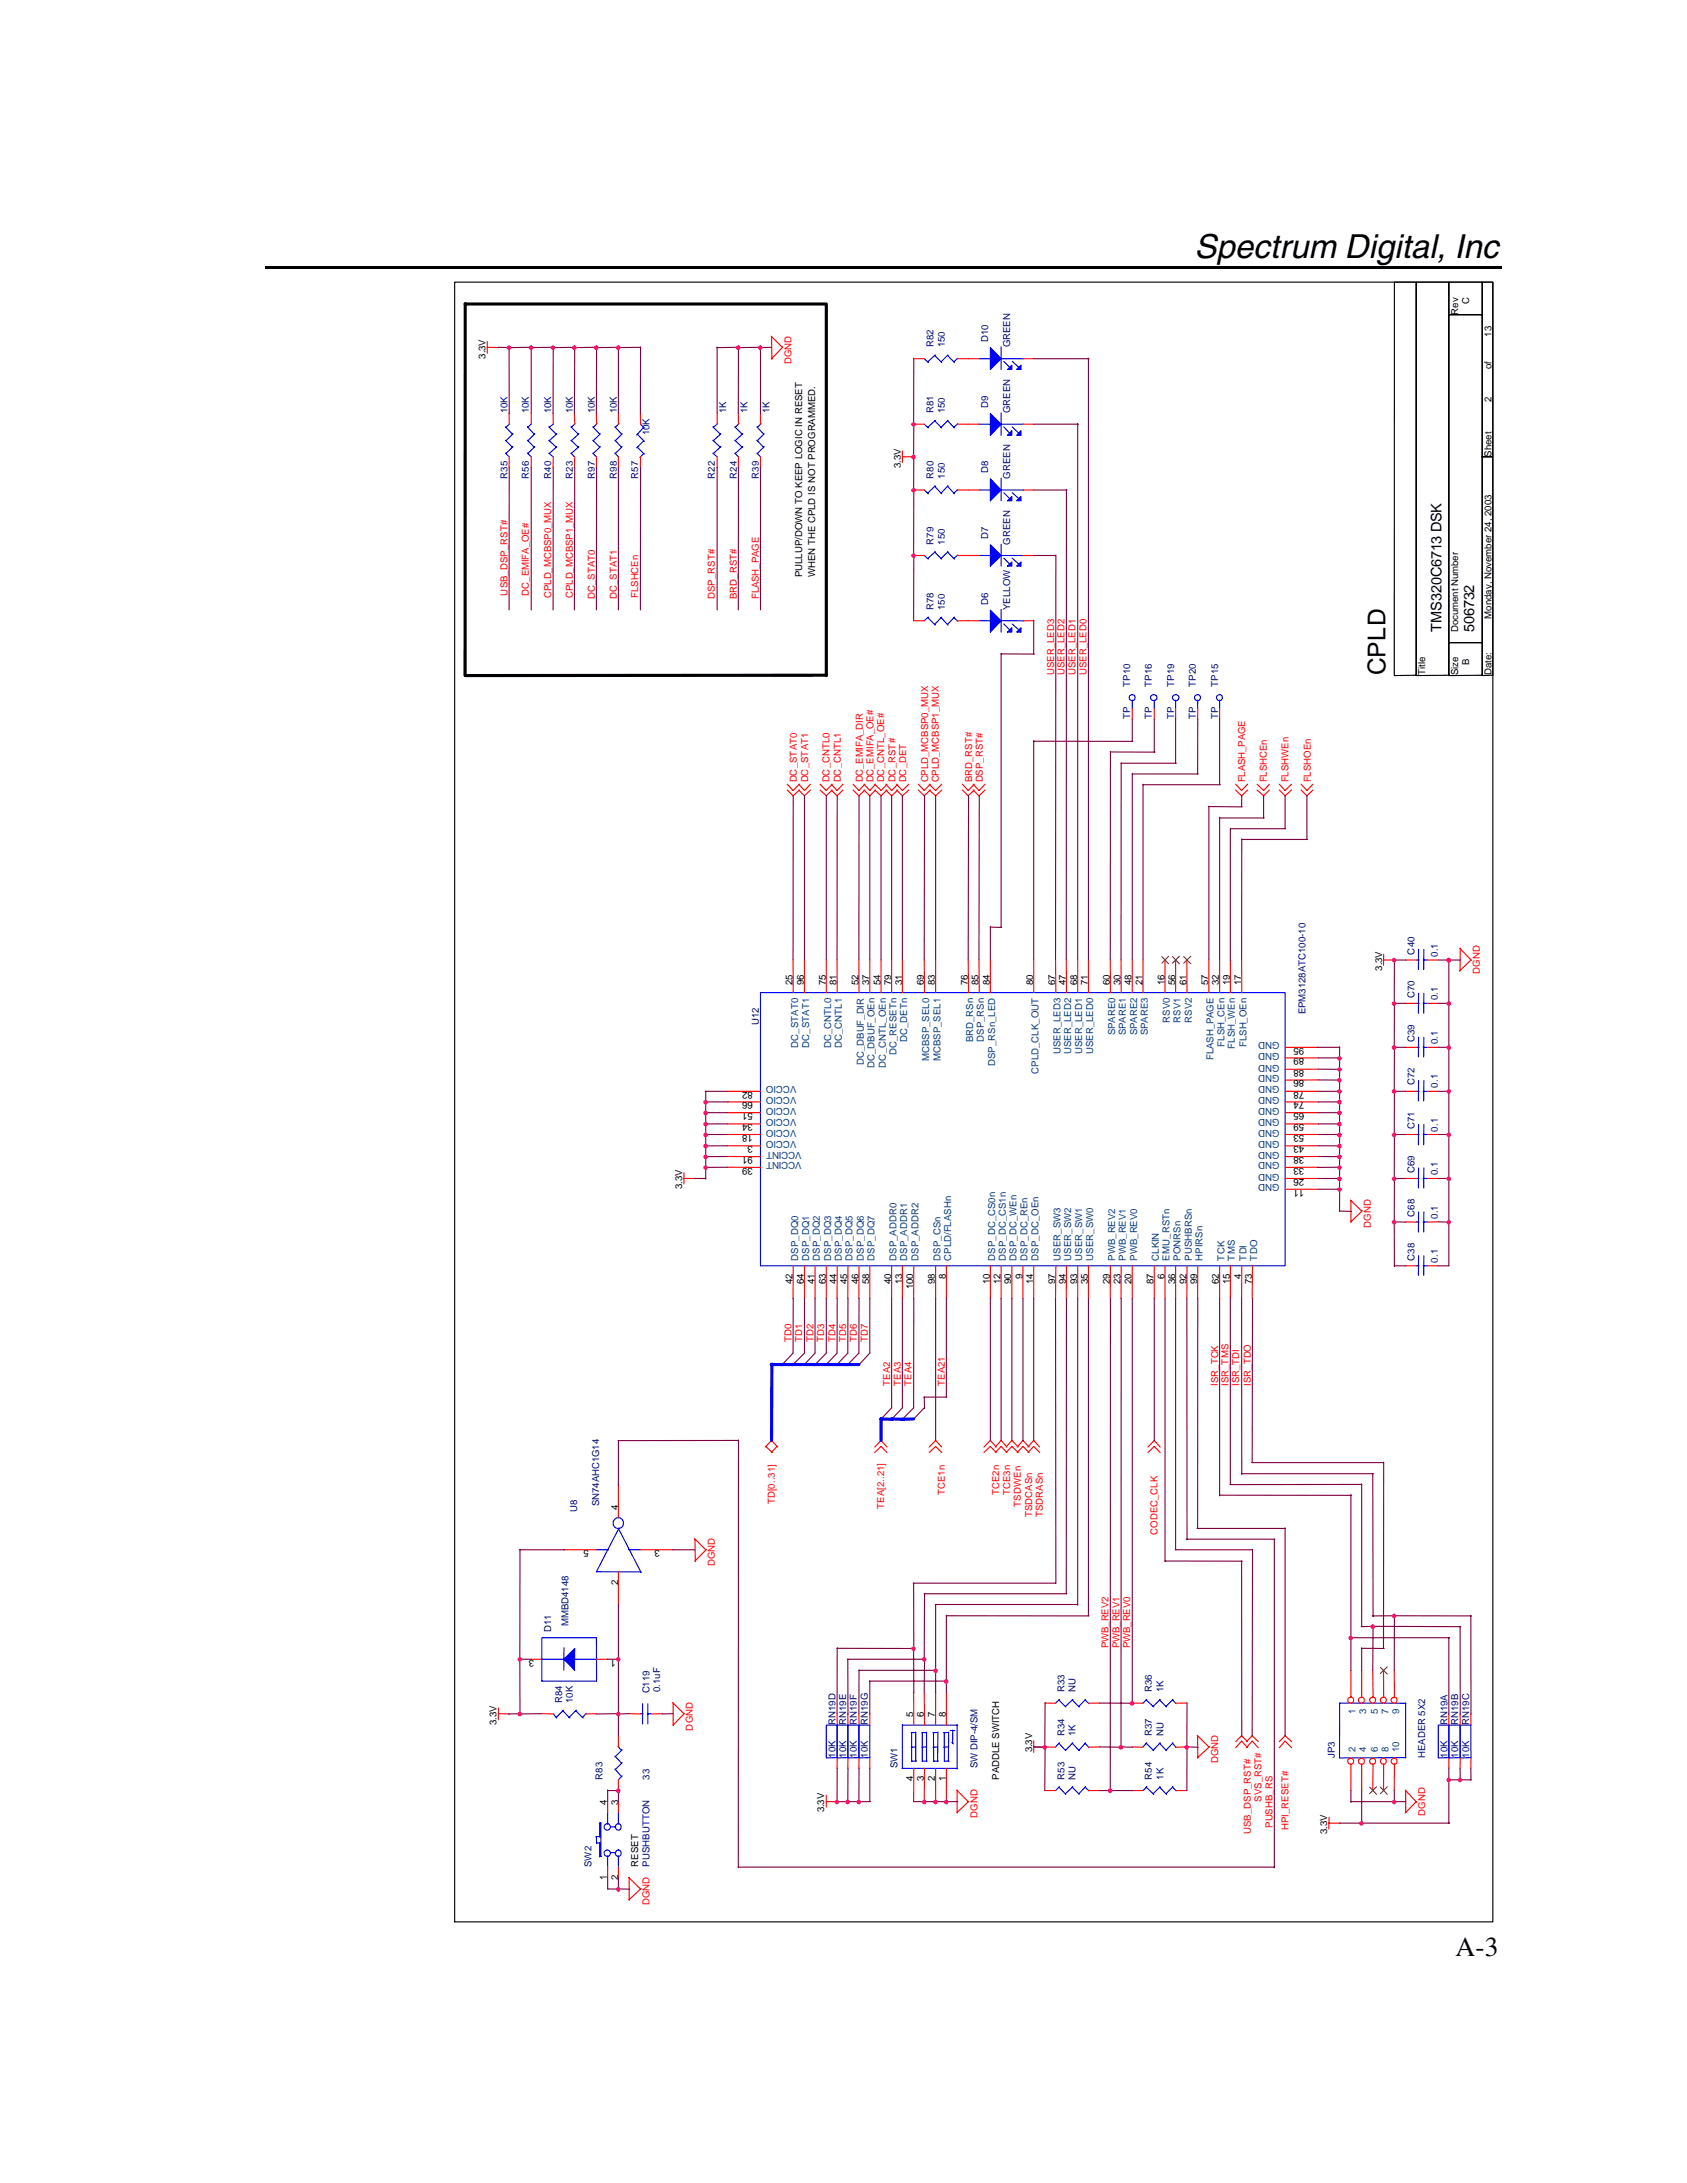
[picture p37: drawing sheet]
<svg xmlns="http://www.w3.org/2000/svg" width="216mm" height="279mm" viewBox="0 0 216 279" stroke-linecap="round" stroke-linejoin="round" font-family="sans-serif">
<defs><g id="words">
<text font-size="4.2" x="152.9" y="33">Spectrum Digital, Inc</text>
<text font-size="3.5" x="186.3" y="250.4">A-3</text>
<text font-size="3.1" x="177.3" y="86.4" transform="rotate(-90 177.3 86.4)">CPLD</text>
<g font-size="1.9">
<text x="184.5" y="80.9" transform="rotate(-90 184.5 80.9)">TMS320C6713 DSK</text>
<text x="188.7" y="80.9" transform="rotate(-90 188.7 80.9)">506732</text>
</g>
<g font-size="1.2">
<text x="186.6" y="40.3" transform="rotate(-90 186.6 40.3)">Rev</text>
<text x="188" y="38.9" transform="rotate(-90 188 38.9)">C</text>
<text x="62.1" y="45.9" transform="rotate(-90 62.1 45.9)">3.3V</text>
<text x="190.9" y="47.3" transform="rotate(-90 190.9 47.3)">of</text>
<text x="190.9" y="43.1" transform="rotate(-90 190.9 43.1)">13</text>
<text x="190.9" y="51.5" transform="rotate(-90 190.9 51.5)">2</text>
<text x="115.3" y="59.9" transform="rotate(-90 115.3 59.9)">3.3V</text>
<text x="190.9" y="58.5" transform="rotate(-90 190.9 58.5)">Sheet</text>
<text x="102.7" y="73.9" transform="rotate(-90 102.7 73.9)">PULLUP/DOWN TO KEEP LOGIC IN RESET</text>
<text x="104.3" y="73.9" transform="rotate(-90 104.3 73.9)">WHEN THE CPLD IS NOT PROGRAMMED.</text>
<text x="186.6" y="80.9" transform="rotate(-90 186.6 80.9)">Document Number</text>
<text x="190.9" y="79.2" transform="rotate(-90 190.9 79.2)">Monday, November 24, 2003</text>
<text x="182.4" y="86.4" transform="rotate(-90 182.4 86.4)">Title</text>
<text x="186.6" y="86.4" transform="rotate(-90 186.6 86.4)">Size</text>
<text x="188" y="85.1" transform="rotate(-90 188 85.1)">B</text>
<text x="190.9" y="86.4" transform="rotate(-90 190.9 86.4)">Date:</text>
<text x="176.9" y="124.2" transform="rotate(-90 176.9 124.2)">3.3V</text>
<text x="101.4" y="126.1" transform="rotate(-90 101.4 126.1)">25</text>
<text x="102.9" y="126.1" transform="rotate(-90 102.9 126.1)">96</text>
<text x="105.7" y="126.1" transform="rotate(-90 105.7 126.1)">75</text>
<text x="107.1" y="126.1" transform="rotate(-90 107.1 126.1)">81</text>
<text x="109.9" y="126.1" transform="rotate(-90 109.9 126.1)">52</text>
<text x="111.2" y="126.1" transform="rotate(-90 111.2 126.1)">37</text>
<text x="112.7" y="126.1" transform="rotate(-90 112.7 126.1)">54</text>
<text x="114.1" y="126.1" transform="rotate(-90 114.1 126.1)">79</text>
<text x="115.4" y="126.1" transform="rotate(-90 115.4 126.1)">31</text>
<text x="118.2" y="126.1" transform="rotate(-90 118.2 126.1)">69</text>
<text x="119.7" y="126.1" transform="rotate(-90 119.7 126.1)">83</text>
<text x="123.9" y="126.1" transform="rotate(-90 123.9 126.1)">76</text>
<text x="125.2" y="126.1" transform="rotate(-90 125.2 126.1)">85</text>
<text x="126.7" y="126.1" transform="rotate(-90 126.7 126.1)">84</text>
<text x="132.2" y="126.1" transform="rotate(-90 132.2 126.1)">80</text>
<text x="135" y="126.1" transform="rotate(-90 135 126.1)">67</text>
<text x="136.4" y="126.1" transform="rotate(-90 136.4 126.1)">47</text>
<text x="137.8" y="126.1" transform="rotate(-90 137.8 126.1)">68</text>
<text x="139.2" y="126.1" transform="rotate(-90 139.2 126.1)">71</text>
<text x="142" y="126.1" transform="rotate(-90 142 126.1)">60</text>
<text x="143.4" y="126.1" transform="rotate(-90 143.4 126.1)">30</text>
<text x="144.8" y="126.1" transform="rotate(-90 144.8 126.1)">48</text>
<text x="146.2" y="126.1" transform="rotate(-90 146.2 126.1)">21</text>
<text x="149" y="126.1" transform="rotate(-90 149 126.1)">16</text>
<text x="150.4" y="126.1" transform="rotate(-90 150.4 126.1)">56</text>
<text x="151.8" y="126.1" transform="rotate(-90 151.8 126.1)">61</text>
<text x="154.6" y="126.1" transform="rotate(-90 154.6 126.1)">57</text>
<text x="156" y="126.1" transform="rotate(-90 156 126.1)">32</text>
<text x="157.4" y="126.1" transform="rotate(-90 157.4 126.1)">19</text>
<text x="158.8" y="126.1" transform="rotate(-90 158.8 126.1)">17</text>
<text x="166.9" y="136.9" transform="rotate(-180 166.9 136.9)">88</text>
<text x="166.9" y="135.5" transform="rotate(-180 166.9 135.5)">89</text>
<text x="166.9" y="134.1" transform="rotate(-180 166.9 134.1)">95</text>
<text x="96.4" y="143.9" transform="rotate(-180 96.4 143.9)">34</text>
<text x="96.4" y="142.5" transform="rotate(-180 96.4 142.5)">51</text>
<text x="96.4" y="139.7" transform="rotate(-180 96.4 139.7)">82</text>
<text x="96.4" y="141.1" transform="rotate(-180 96.4 141.1)">66</text>
<text x="166.9" y="143.9" transform="rotate(-180 166.9 143.9)">59</text>
<text x="166.9" y="141.1" transform="rotate(-180 166.9 141.1)">74</text>
<text x="166.9" y="139.7" transform="rotate(-180 166.9 139.7)">78</text>
<text x="166.9" y="138.3" transform="rotate(-180 166.9 138.3)">86</text>
<text x="166.9" y="142.5" transform="rotate(-180 166.9 142.5)">65</text>
<text x="96.4" y="149.5" transform="rotate(-180 96.4 149.5)">39</text>
<text x="96.4" y="148.1" transform="rotate(-180 96.4 148.1)">91</text>
<text x="96.4" y="146.7" transform="rotate(-180 96.4 146.7)">3</text>
<text x="96.4" y="145.3" transform="rotate(-180 96.4 145.3)">18</text>
<text x="166.9" y="149.5" transform="rotate(-180 166.9 149.5)">33</text>
<text x="166.9" y="148.1" transform="rotate(-180 166.9 148.1)">38</text>
<text x="166.9" y="146.7" transform="rotate(-180 166.9 146.7)">43</text>
<text x="166.9" y="145.3" transform="rotate(-180 166.9 145.3)">53</text>
<text x="87.3" y="152.2" transform="rotate(-90 87.3 152.2)">3.3V</text>
<text x="166.9" y="152.3" transform="rotate(-180 166.9 152.3)">11</text>
<text x="166.9" y="150.9" transform="rotate(-180 166.9 150.9)">26</text>
<text x="101.4" y="164.4" transform="rotate(-90 101.4 164.4)">42</text>
<text x="102.9" y="164.4" transform="rotate(-90 102.9 164.4)">64</text>
<text x="104.2" y="164.4" transform="rotate(-90 104.2 164.4)">41</text>
<text x="105.7" y="164.4" transform="rotate(-90 105.7 164.4)">63</text>
<text x="107.1" y="164.4" transform="rotate(-90 107.1 164.4)">44</text>
<text x="108.4" y="164.4" transform="rotate(-90 108.4 164.4)">45</text>
<text x="109.9" y="164.4" transform="rotate(-90 109.9 164.4)">46</text>
<text x="111.2" y="164.4" transform="rotate(-90 111.2 164.4)">58</text>
<text x="114.1" y="164.4" transform="rotate(-90 114.1 164.4)">40</text>
<text x="115.4" y="164.4" transform="rotate(-90 115.4 164.4)">13</text>
<text x="116.9" y="165" transform="rotate(-90 116.9 165)">100</text>
<text x="119.7" y="164.4" transform="rotate(-90 119.7 164.4)">98</text>
<text x="121" y="163.7" transform="rotate(-90 121 163.7)">8</text>
<text x="126.7" y="164.4" transform="rotate(-90 126.7 164.4)">10</text>
<text x="128" y="164.4" transform="rotate(-90 128 164.4)">12</text>
<text x="129.4" y="164.4" transform="rotate(-90 129.4 164.4)">90</text>
<text x="130.9" y="163.7" transform="rotate(-90 130.9 163.7)">9</text>
<text x="132.2" y="164.4" transform="rotate(-90 132.2 164.4)">14</text>
<text x="135" y="164.4" transform="rotate(-90 135 164.4)">97</text>
<text x="136.4" y="164.4" transform="rotate(-90 136.4 164.4)">94</text>
<text x="137.8" y="164.4" transform="rotate(-90 137.8 164.4)">93</text>
<text x="139.2" y="164.4" transform="rotate(-90 139.2 164.4)">35</text>
<text x="142" y="164.4" transform="rotate(-90 142 164.4)">29</text>
<text x="143.4" y="164.4" transform="rotate(-90 143.4 164.4)">23</text>
<text x="144.8" y="164.4" transform="rotate(-90 144.8 164.4)">20</text>
<text x="147.6" y="164.4" transform="rotate(-90 147.6 164.4)">87</text>
<text x="149" y="163.7" transform="rotate(-90 149 163.7)">6</text>
<text x="150.4" y="164.4" transform="rotate(-90 150.4 164.4)">36</text>
<text x="151.8" y="164.4" transform="rotate(-90 151.8 164.4)">92</text>
<text x="153.2" y="164.4" transform="rotate(-90 153.2 164.4)">99</text>
<text x="156" y="164.4" transform="rotate(-90 156 164.4)">62</text>
<text x="157.4" y="164.4" transform="rotate(-90 157.4 164.4)">15</text>
<text x="158.8" y="163.7" transform="rotate(-90 158.8 163.7)">4</text>
<text x="160.2" y="164.4" transform="rotate(-90 160.2 164.4)">73</text>
<text x="79.1" y="193.2" transform="rotate(-90 79.1 193.2)">4</text>
<text x="75.4" y="198.4" transform="rotate(-180 75.4 198.4)">5</text>
<text x="79.1" y="202.8" transform="rotate(-90 79.1 202.8)">2</text>
<text x="84.4" y="198.4" transform="rotate(-180 84.4 198.4)">3</text>
<text x="68.4" y="212.4" transform="rotate(-180 68.4 212.4)">3</text>
<text x="78.8" y="212.4" transform="rotate(-180 78.8 212.4)">1</text>
<text x="63.5" y="220.8" transform="rotate(-90 63.5 220.8)">3.3V</text>
<text x="116.9" y="219.8" transform="rotate(-90 116.9 219.8)">5</text>
<text x="118.2" y="219.8" transform="rotate(-90 118.2 219.8)">6</text>
<text x="119.7" y="219.8" transform="rotate(-90 119.7 219.8)">7</text>
<text x="121" y="219.8" transform="rotate(-90 121 219.8)">8</text>
<text x="116.9" y="228" transform="rotate(-90 116.9 228)">4</text>
<text x="118.2" y="228" transform="rotate(-90 118.2 228)">3</text>
<text x="119.7" y="228" transform="rotate(-90 119.7 228)">2</text>
<text x="121" y="228" transform="rotate(-90 121 228)">1</text>
<text x="127.9" y="227.8" transform="rotate(-90 127.9 227.8)">PADDLE SWITCH</text>
<text x="132.1" y="224.3" transform="rotate(-90 132.1 224.3)">3.3V</text>
<text x="77.7" y="231" transform="rotate(-90 77.7 231)">4</text>
<text x="79.1" y="231" transform="rotate(-90 79.1 231)">3</text>
<text x="105.5" y="232" transform="rotate(-90 105.5 232)">3.3V</text>
<text x="81.7" y="239" transform="rotate(-90 81.7 239)">RESET</text>
<text x="169.9" y="234.8" transform="rotate(-90 169.9 234.8)">3.3V</text>
<text x="77.7" y="240.6" transform="rotate(-90 77.7 240.6)">1</text>
<text x="79.1" y="240.6" transform="rotate(-90 79.1 240.6)">2</text>
</g>
<g font-size="1.2" fill="#f00">
<text x="101.3" y="46.6" transform="rotate(-90 101.3 46.6)">DGND</text>
<text x="64.9" y="76.2" transform="rotate(-90 64.9 76.2)">USB_DSP_RST#</text>
<text x="67.7" y="76.2" transform="rotate(-90 67.7 76.2)">DC_EMIFA_OE#</text>
<text x="70.5" y="76.6" transform="rotate(-90 70.5 76.6)">CPLD_MCBSP0_MUX</text>
<text x="73.3" y="76.6" transform="rotate(-90 73.3 76.6)">CPLD_MCBSP1_MUX</text>
<text x="76.1" y="76.7" transform="rotate(-90 76.1 76.7)">DC_STAT0</text>
<text x="79" y="76.7" transform="rotate(-90 79 76.7)">DC_STAT1</text>
<text x="81.7" y="76.6" transform="rotate(-90 81.7 76.6)">FLSHCEn</text>
<text x="91.5" y="76.7" transform="rotate(-90 91.5 76.7)">DSP_RST#</text>
<text x="94.3" y="76.7" transform="rotate(-90 94.3 76.7)">BRD_RST#</text>
<text x="97.1" y="76.7" transform="rotate(-90 97.1 76.7)">FLASH_PAGE</text>
<text x="134.9" y="86.4" transform="rotate(-90 134.9 86.4)">USER_LED3</text>
<text x="136.3" y="86.4" transform="rotate(-90 136.3 86.4)">USER_LED2</text>
<text x="137.6" y="86.4" transform="rotate(-90 137.6 86.4)">USER_LED1</text>
<text x="139.1" y="86.4" transform="rotate(-90 139.1 86.4)">USER_LED0</text>
<text x="102" y="100.1" transform="rotate(-90 102 100.1)">DC_STAT0</text>
<text x="103.4" y="100.1" transform="rotate(-90 103.4 100.1)">DC_STAT1</text>
<text x="106.2" y="100.1" transform="rotate(-90 106.2 100.1)">DC_CNTL0</text>
<text x="107.6" y="100.1" transform="rotate(-90 107.6 100.1)">DC_CNTL1</text>
<text x="110.4" y="100.1" transform="rotate(-90 110.4 100.1)">DC_EMIFA_DIR</text>
<text x="111.8" y="100.1" transform="rotate(-90 111.8 100.1)">DC_EMIFA_OE#</text>
<text x="113.2" y="100.1" transform="rotate(-90 113.2 100.1)">DC_CNTL_OE#</text>
<text x="114.6" y="100.1" transform="rotate(-90 114.6 100.1)">DC_RST#</text>
<text x="116" y="100.1" transform="rotate(-90 116 100.1)">DC_DET</text>
<text x="118.8" y="100.1" transform="rotate(-90 118.8 100.1)">CPLD_MCBSP0_MUX</text>
<text x="120.1" y="100.1" transform="rotate(-90 120.1 100.1)">CPLD_MCBSP1_MUX</text>
<text x="124.4" y="100.1" transform="rotate(-90 124.4 100.1)">BRD_RST#</text>
<text x="125.8" y="100.1" transform="rotate(-90 125.8 100.1)">DSP_RST#</text>
<text x="159.4" y="100.1" transform="rotate(-90 159.4 100.1)">FLASH_PAGE</text>
<text x="162.1" y="100.1" transform="rotate(-90 162.1 100.1)">FLSHCEn</text>
<text x="164.9" y="100.1" transform="rotate(-90 164.9 100.1)">FLSHWEn</text>
<text x="167.7" y="100.1" transform="rotate(-90 167.7 100.1)">FLSHOEn</text>
<text x="189.4" y="124.6" transform="rotate(-90 189.4 124.6)">DGND</text>
<text x="175.4" y="157.1" transform="rotate(-90 175.4 157.1)">DGND</text>
<text x="101.3" y="171.8" transform="rotate(-90 101.3 171.8)">TD0</text>
<text x="102.7" y="171.8" transform="rotate(-90 102.7 171.8)">TD1</text>
<text x="104.1" y="171.8" transform="rotate(-90 104.1 171.8)">TD2</text>
<text x="105.5" y="171.8" transform="rotate(-90 105.5 171.8)">TD3</text>
<text x="106.9" y="171.8" transform="rotate(-90 106.9 171.8)">TD4</text>
<text x="108.3" y="171.8" transform="rotate(-90 108.3 171.8)">TD5</text>
<text x="109.7" y="171.8" transform="rotate(-90 109.7 171.8)">TD6</text>
<text x="111.1" y="171.8" transform="rotate(-90 111.1 171.8)">TD7</text>
<text x="113.9" y="177.4" transform="rotate(-90 113.9 177.4)">TEA2</text>
<text x="115.3" y="177.4" transform="rotate(-90 115.3 177.4)">TEA3</text>
<text x="116.7" y="177.4" transform="rotate(-90 116.7 177.4)">TEA4</text>
<text x="120.9" y="177.4" transform="rotate(-90 120.9 177.4)">TEA21</text>
<text x="155.9" y="177.4" transform="rotate(-90 155.9 177.4)">ISR_TCK</text>
<text x="157.2" y="177.4" transform="rotate(-90 157.2 177.4)">ISR_TMS</text>
<text x="158.6" y="177.4" transform="rotate(-90 158.6 177.4)">ISR_TDI</text>
<text x="160.1" y="177.4" transform="rotate(-90 160.1 177.4)">ISR_TDO</text>
<text x="120.9" y="191.4" transform="rotate(-90 120.9 191.4)">TCE1n</text>
<text x="127.9" y="191.4" transform="rotate(-90 127.9 191.4)">TCE2n</text>
<text x="129.3" y="191.4" transform="rotate(-90 129.3 191.4)">TCE3n</text>
<text x="99.2" y="192.5" transform="rotate(-90 99.2 192.5)">TD[0..31]</text>
<text x="113.2" y="193.1" transform="rotate(-90 113.2 193.1)">TEA[2..21]</text>
<text x="130.6" y="192.8" transform="rotate(-90 130.6 192.8)">TSDWEn</text>
<text x="132.1" y="194.2" transform="rotate(-90 132.1 194.2)">TSDCASn</text>
<text x="133.5" y="194.2" transform="rotate(-90 133.5 194.2)">TSDRASn</text>
<text x="148.1" y="196.4" transform="rotate(-90 148.1 196.4)">CODEC_CLK</text>
<text x="91.5" y="200.5" transform="rotate(-90 91.5 200.5)">DGND</text>
<text x="141.9" y="211" transform="rotate(-90 141.9 211)">PWB_REV2</text>
<text x="143.3" y="211" transform="rotate(-90 143.3 211)">PWB_REV1</text>
<text x="144.6" y="211" transform="rotate(-90 144.6 211)">PWB_REV0</text>
<text x="88.7" y="221.5" transform="rotate(-90 88.7 221.5)">DGND</text>
<text x="155.9" y="225.7" transform="rotate(-90 155.9 225.7)">DGND</text>
<text x="125.1" y="232.6" transform="rotate(-90 125.1 232.6)">DGND</text>
<text x="161.4" y="230.6" transform="rotate(-90 161.4 230.6)">SVS_RST#</text>
<text x="162.9" y="234" transform="rotate(-90 162.9 234)">PUSHB_RS</text>
<text x="182.4" y="232.4" transform="rotate(-90 182.4 232.4)">DGND</text>
<text x="160.1" y="234.8" transform="rotate(-90 160.1 234.8)">USB_DSP_RST#</text>
<text x="164.9" y="234.2" transform="rotate(-90 164.9 234.2)">HPI_RESET#</text>
<text x="83.1" y="243.8" transform="rotate(-90 83.1 243.8)">DGND</text>
</g>
<g font-size="1.2" fill="#000080">
<text x="119.5" y="44.4" transform="rotate(-90 119.5 44.4)">R82</text>
<text x="120.9" y="44.4" transform="rotate(-90 120.9 44.4)">150</text>
<text x="126.5" y="43.8" transform="rotate(-90 126.5 43.8)">D10</text>
<text x="129.3" y="44.5" transform="rotate(-90 129.3 44.5)">GREEN</text>
<text x="64.9" y="52.9" transform="rotate(-90 64.9 52.9)">10K</text>
<text x="67.7" y="52.9" transform="rotate(-90 67.7 52.9)">10K</text>
<text x="70.5" y="52.9" transform="rotate(-90 70.5 52.9)">10K</text>
<text x="73.3" y="52.9" transform="rotate(-90 73.3 52.9)">10K</text>
<text x="76.1" y="52.9" transform="rotate(-90 76.1 52.9)">10K</text>
<text x="79" y="52.9" transform="rotate(-90 79 52.9)">10K</text>
<text x="92.9" y="52.9" transform="rotate(-90 92.9 52.9)">1K</text>
<text x="95.7" y="52.9" transform="rotate(-90 95.7 52.9)">1K</text>
<text x="98.5" y="52.9" transform="rotate(-90 98.5 52.9)">1K</text>
<text x="119.5" y="52.9" transform="rotate(-90 119.5 52.9)">R81</text>
<text x="120.9" y="52.9" transform="rotate(-90 120.9 52.9)">150</text>
<text x="126.5" y="52.2" transform="rotate(-90 126.5 52.2)">D9</text>
<text x="129.3" y="52.9" transform="rotate(-90 129.3 52.9)">GREEN</text>
<text x="83.1" y="55.7" transform="rotate(-90 83.1 55.7)">10K</text>
<text x="64.9" y="61.3" transform="rotate(-90 64.9 61.3)">R35</text>
<text x="67.7" y="61.3" transform="rotate(-90 67.7 61.3)">R56</text>
<text x="70.5" y="61.3" transform="rotate(-90 70.5 61.3)">R40</text>
<text x="73.3" y="61.3" transform="rotate(-90 73.3 61.3)">R23</text>
<text x="76.1" y="61.3" transform="rotate(-90 76.1 61.3)">R97</text>
<text x="79" y="61.3" transform="rotate(-90 79 61.3)">R98</text>
<text x="81.7" y="61.3" transform="rotate(-90 81.7 61.3)">R57</text>
<text x="91.5" y="61.3" transform="rotate(-90 91.5 61.3)">R22</text>
<text x="94.3" y="61.3" transform="rotate(-90 94.3 61.3)">R24</text>
<text x="97.1" y="61.3" transform="rotate(-90 97.1 61.3)">R39</text>
<text x="119.5" y="61.3" transform="rotate(-90 119.5 61.3)">R80</text>
<text x="120.9" y="61.3" transform="rotate(-90 120.9 61.3)">150</text>
<text x="126.5" y="60.6" transform="rotate(-90 126.5 60.6)">D8</text>
<text x="129.3" y="61.3" transform="rotate(-90 129.3 61.3)">GREEN</text>
<text x="119.5" y="69.7" transform="rotate(-90 119.5 69.7)">R79</text>
<text x="120.9" y="69.7" transform="rotate(-90 120.9 69.7)">150</text>
<text x="126.5" y="68.9" transform="rotate(-90 126.5 68.9)">D7</text>
<text x="129.3" y="69.7" transform="rotate(-90 129.3 69.7)">GREEN</text>
<text x="126.5" y="77.4" transform="rotate(-90 126.5 77.4)">D6</text>
<text x="119.5" y="78.1" transform="rotate(-90 119.5 78.1)">R78</text>
<text x="120.9" y="78.1" transform="rotate(-90 120.9 78.1)">150</text>
<text x="129.3" y="78.1" transform="rotate(-90 129.3 78.1)">YELLOW</text>
<text x="144.6" y="87.9" transform="rotate(-90 144.6 87.9)">TP10</text>
<text x="147.4" y="87.9" transform="rotate(-90 147.4 87.9)">TP16</text>
<text x="150.3" y="87.9" transform="rotate(-90 150.3 87.9)">TP19</text>
<text x="153.1" y="87.9" transform="rotate(-90 153.1 87.9)">TP20</text>
<text x="155.9" y="87.9" transform="rotate(-90 155.9 87.9)">TP15</text>
<text x="144.6" y="92.1" transform="rotate(-90 144.6 92.1)">TP</text>
<text x="147.4" y="92.1" transform="rotate(-90 147.4 92.1)">TP</text>
<text x="150.3" y="92.1" transform="rotate(-90 150.3 92.1)">TP</text>
<text x="153.1" y="92.1" transform="rotate(-90 153.1 92.1)">TP</text>
<text x="155.9" y="92.1" transform="rotate(-90 155.9 92.1)">TP</text>
<text x="181" y="122.2" transform="rotate(-90 181 122.2)">C40</text>
<text x="184" y="122.4" transform="rotate(-90 184 122.4)">0.1</text>
<text x="97.1" y="131.2" transform="rotate(-90 97.1 131.2)">U12</text>
<text x="167.1" y="129.8" transform="rotate(-90 167.1 129.8)">EPM3128ATC100-10</text>
<text x="181" y="127.7" transform="rotate(-90 181 127.7)">C70</text>
<text x="184" y="128" transform="rotate(-90 184 128)">0.1</text>
<text x="181" y="133.3" transform="rotate(-90 181 133.3)">C39</text>
<text x="184" y="133.6" transform="rotate(-90 184 133.6)">0.1</text>
<text x="181" y="138.9" transform="rotate(-90 181 138.9)">C72</text>
<text x="184" y="139.2" transform="rotate(-90 184 139.2)">0.1</text>
<text x="181" y="144.5" transform="rotate(-90 181 144.5)">C71</text>
<text x="184" y="144.8" transform="rotate(-90 184 144.8)">0.1</text>
<text x="181" y="155.7" transform="rotate(-90 181 155.7)">C68</text>
<text x="181" y="150.2" transform="rotate(-90 181 150.2)">C69</text>
<text x="184" y="156" transform="rotate(-90 184 156)">0.1</text>
<text x="184" y="150.4" transform="rotate(-90 184 150.4)">0.1</text>
<text x="181" y="161.3" transform="rotate(-90 181 161.3)">C38</text>
<text x="184" y="161.6" transform="rotate(-90 184 161.6)">0.1</text>
<text x="73.9" y="193.5" transform="rotate(-90 73.9 193.5)">U8</text>
<text x="76.7" y="192.8" transform="rotate(-90 76.7 192.8)">SN74AHC1G14</text>
<text x="70.5" y="208.9" transform="rotate(-90 70.5 208.9)">D11</text>
<text x="72.8" y="208.2" transform="rotate(-90 72.8 208.2)">MMBD4148</text>
<text x="71.9" y="218" transform="rotate(-90 71.9 218)">R84</text>
<text x="73.3" y="218" transform="rotate(-90 73.3 218)">10K</text>
<text x="83.1" y="216.7" transform="rotate(-90 83.1 216.7)">C119</text>
<text x="84.5" y="216.6" transform="rotate(-90 84.5 216.6)">0.1uF</text>
<text x="106.9" y="220.8" transform="rotate(-90 106.9 220.8)">RN19D</text>
<text x="108.3" y="220.8" transform="rotate(-90 108.3 220.8)">RN19E</text>
<text x="109.7" y="220.8" transform="rotate(-90 109.7 220.8)">RN19F</text>
<text x="111.1" y="220.8" transform="rotate(-90 111.1 220.8)">RN19G</text>
<text x="136.2" y="216.6" transform="rotate(-90 136.2 216.6)">R33</text>
<text x="137.6" y="216.6" transform="rotate(-90 137.6 216.6)">NU</text>
<text x="147.4" y="216.6" transform="rotate(-90 147.4 216.6)">R36</text>
<text x="148.9" y="216.6" transform="rotate(-90 148.9 216.6)">1K</text>
<text x="185.2" y="220.8" transform="rotate(-90 185.2 220.8)">RN19A</text>
<text x="186.6" y="220.8" transform="rotate(-90 186.6 220.8)">RN19B</text>
<text x="188" y="220.8" transform="rotate(-90 188 220.8)">RN19C</text>
<text x="77.1" y="227.8" transform="rotate(-90 77.1 227.8)">R83</text>
<text x="83.1" y="227.8" transform="rotate(-90 83.1 227.8)">33</text>
<text x="106.9" y="225" transform="rotate(-90 106.9 225)">10K</text>
<text x="108.3" y="225" transform="rotate(-90 108.3 225)">10K</text>
<text x="109.7" y="225" transform="rotate(-90 109.7 225)">10K</text>
<text x="111.1" y="225" transform="rotate(-90 111.1 225)">10K</text>
<text x="114.9" y="226.3" transform="rotate(-90 114.9 226.3)">SW1</text>
<text x="125.1" y="226.3" transform="rotate(-90 125.1 226.3)">SW DIP-4/SM</text>
<text x="136.2" y="227.8" transform="rotate(-90 136.2 227.8)">R53</text>
<text x="136.2" y="222.2" transform="rotate(-90 136.2 222.2)">R34</text>
<text x="137.6" y="227.8" transform="rotate(-90 137.6 227.8)">NU</text>
<text x="137.6" y="222.2" transform="rotate(-90 137.6 222.2)">1K</text>
<text x="147.4" y="227.8" transform="rotate(-90 147.4 227.8)">R54</text>
<text x="147.4" y="222.2" transform="rotate(-90 147.4 222.2)">R37</text>
<text x="148.9" y="227.8" transform="rotate(-90 148.9 227.8)">1K</text>
<text x="148.9" y="222.2" transform="rotate(-90 148.9 222.2)">NU</text>
<text x="170.8" y="225" transform="rotate(-90 170.8 225)">JP3</text>
<text x="182.4" y="225" transform="rotate(-90 182.4 225)">HEADER 5X2</text>
<text x="185.2" y="225" transform="rotate(-90 185.2 225)">10K</text>
<text x="186.6" y="225" transform="rotate(-90 186.6 225)">10K</text>
<text x="188" y="225" transform="rotate(-90 188 225)">10K</text>
<text x="75.7" y="239" transform="rotate(-90 75.7 239)">SW2</text>
<text x="83.1" y="239" transform="rotate(-90 83.1 239)">PUSHBUTTON</text>
</g>
<g font-size="1.2" fill="#004080">
<text x="149.7" y="130.9" transform="rotate(-90 149.7 130.9)">RSV0</text>
<text x="151.1" y="130.9" transform="rotate(-90 151.1 130.9)">RSV1</text>
<text x="152.5" y="130.9" transform="rotate(-90 152.5 130.9)">RSV2</text>
<text x="102.1" y="134.1" transform="rotate(-90 102.1 134.1)">DC_STAT0</text>
<text x="103.5" y="134.1" transform="rotate(-90 103.5 134.1)">DC_STAT1</text>
<text x="106.4" y="134.2" transform="rotate(-90 106.4 134.2)">DC_CNTL0</text>
<text x="107.7" y="134.2" transform="rotate(-90 107.7 134.2)">DC_CNTL1</text>
<text x="110.6" y="136.3" transform="rotate(-90 110.6 136.3)">DC_DBUF_DIR</text>
<text x="111.9" y="136.7" transform="rotate(-90 111.9 136.7)">DC_DBUF_OEn</text>
<text x="113.3" y="136.6" transform="rotate(-90 113.3 136.6)">DC_CNTL_OEn</text>
<text x="114.7" y="135.1" transform="rotate(-90 114.7 135.1)">DC_RESETn</text>
<text x="116.1" y="133.4" transform="rotate(-90 116.1 133.4)">DC_DETn</text>
<text x="118.9" y="135.8" transform="rotate(-90 118.9 135.8)">MCBSP_SEL0</text>
<text x="120.4" y="135.8" transform="rotate(-90 120.4 135.8)">MCBSP_SEL1</text>
<text x="124.5" y="133.4" transform="rotate(-90 124.5 133.4)">BRD_RSn</text>
<text x="125.9" y="133.3" transform="rotate(-90 125.9 133.3)">DSP_RSn</text>
<text x="127.3" y="136.4" transform="rotate(-90 127.3 136.4)">DSP_RSn_LED</text>
<text x="132.9" y="137.5" transform="rotate(-90 132.9 137.5)">CPLD_CLK_OUT</text>
<text x="135.7" y="134.9" transform="rotate(-90 135.7 134.9)">USER_LED3</text>
<text x="137.1" y="134.9" transform="rotate(-90 137.1 134.9)">USER_LED2</text>
<text x="138.5" y="134.9" transform="rotate(-90 138.5 134.9)">USER_LED1</text>
<text x="139.9" y="134.9" transform="rotate(-90 139.9 134.9)">USER_LED0</text>
<text x="142.7" y="132.5" transform="rotate(-90 142.7 132.5)">SPARE0</text>
<text x="144.1" y="132.5" transform="rotate(-90 144.1 132.5)">SPARE1</text>
<text x="145.5" y="132.5" transform="rotate(-90 145.5 132.5)">SPARE2</text>
<text x="146.9" y="132.5" transform="rotate(-90 146.9 132.5)">SPARE3</text>
<text x="155.3" y="135.7" transform="rotate(-90 155.3 135.7)">FLASH_PAGE</text>
<text x="156.7" y="134" transform="rotate(-90 156.7 134)">FLSH_CEn</text>
<text x="158.1" y="134.2" transform="rotate(-90 158.1 134.2)">FLSH_WEn</text>
<text x="159.5" y="134" transform="rotate(-90 159.5 134)">FLSH_OEn</text>
<text x="163.8" y="137.6" transform="rotate(-180 163.8 137.6)">GND</text>
<text x="163.8" y="136.2" transform="rotate(-180 163.8 136.2)">GND</text>
<text x="163.8" y="134.8" transform="rotate(-180 163.8 134.8)">GND</text>
<text x="163.8" y="133.4" transform="rotate(-180 163.8 133.4)">GND</text>
<text x="101.9" y="143.2" transform="rotate(-180 101.9 143.2)">VCCIO</text>
<text x="101.9" y="141.8" transform="rotate(-180 101.9 141.8)">VCCIO</text>
<text x="101.9" y="139" transform="rotate(-180 101.9 139)">VCCIO</text>
<text x="101.9" y="140.4" transform="rotate(-180 101.9 140.4)">VCCIO</text>
<text x="163.8" y="143.2" transform="rotate(-180 163.8 143.2)">GND</text>
<text x="163.8" y="140.4" transform="rotate(-180 163.8 140.4)">GND</text>
<text x="163.8" y="139" transform="rotate(-180 163.8 139)">GND</text>
<text x="163.8" y="141.8" transform="rotate(-180 163.8 141.8)">GND</text>
<text x="101.9" y="146" transform="rotate(-180 101.9 146)">VCCIO</text>
<text x="101.9" y="144.6" transform="rotate(-180 101.9 144.6)">VCCIO</text>
<text x="102.6" y="148.8" transform="rotate(-180 102.6 148.8)">VCCINT</text>
<text x="102.6" y="147.4" transform="rotate(-180 102.6 147.4)">VCCINT</text>
<text x="163.8" y="148.8" transform="rotate(-180 163.8 148.8)">GND</text>
<text x="163.8" y="147.4" transform="rotate(-180 163.8 147.4)">GND</text>
<text x="163.8" y="146" transform="rotate(-180 163.8 146)">GND</text>
<text x="163.8" y="144.6" transform="rotate(-180 163.8 144.6)">GND</text>
<text x="163.8" y="151.6" transform="rotate(-180 163.8 151.6)">GND</text>
<text x="163.8" y="150.2" transform="rotate(-180 163.8 150.2)">GND</text>
<text x="102.1" y="161.3" transform="rotate(-90 102.1 161.3)">DSP_DQ0</text>
<text x="103.5" y="161.3" transform="rotate(-90 103.5 161.3)">DSP_DQ1</text>
<text x="104.9" y="161.3" transform="rotate(-90 104.9 161.3)">DSP_DQ2</text>
<text x="106.4" y="161.3" transform="rotate(-90 106.4 161.3)">DSP_DQ3</text>
<text x="107.7" y="161.3" transform="rotate(-90 107.7 161.3)">DSP_DQ4</text>
<text x="109.1" y="161.3" transform="rotate(-90 109.1 161.3)">DSP_DQ5</text>
<text x="110.6" y="161.3" transform="rotate(-90 110.6 161.3)">DSP_DQ6</text>
<text x="111.9" y="161.3" transform="rotate(-90 111.9 161.3)">DSP_DQ7</text>
<text x="114.7" y="161.3" transform="rotate(-90 114.7 161.3)">DSP_ADDR0</text>
<text x="116.1" y="161.3" transform="rotate(-90 116.1 161.3)">DSP_ADDR1</text>
<text x="117.5" y="161.3" transform="rotate(-90 117.5 161.3)">DSP_ADDR2</text>
<text x="120.4" y="161.3" transform="rotate(-90 120.4 161.3)">DSP_CSn</text>
<text x="121.7" y="161.3" transform="rotate(-90 121.7 161.3)">CPLD/FLASHn</text>
<text x="127.3" y="161.3" transform="rotate(-90 127.3 161.3)">DSP_DC_CS0n</text>
<text x="128.7" y="161.3" transform="rotate(-90 128.7 161.3)">DSP_DC_CS1n</text>
<text x="130.1" y="161.3" transform="rotate(-90 130.1 161.3)">DSP_DC_WEn</text>
<text x="131.5" y="161.3" transform="rotate(-90 131.5 161.3)">DSP_DC_REn</text>
<text x="132.9" y="161.3" transform="rotate(-90 132.9 161.3)">DSP_DC_OEn</text>
<text x="135.7" y="161.3" transform="rotate(-90 135.7 161.3)">USER_SW3</text>
<text x="137.1" y="161.3" transform="rotate(-90 137.1 161.3)">USER_SW2</text>
<text x="138.5" y="161.3" transform="rotate(-90 138.5 161.3)">USER_SW1</text>
<text x="139.9" y="161.3" transform="rotate(-90 139.9 161.3)">USER_SW0</text>
<text x="142.7" y="161.3" transform="rotate(-90 142.7 161.3)">PWB_REV2</text>
<text x="144.1" y="161.3" transform="rotate(-90 144.1 161.3)">PWB_REV1</text>
<text x="145.5" y="161.3" transform="rotate(-90 145.5 161.3)">PWB_REV0</text>
<text x="148.3" y="161.3" transform="rotate(-90 148.3 161.3)">CLKIN</text>
<text x="149.7" y="161.3" transform="rotate(-90 149.7 161.3)">EMU_RSTn</text>
<text x="151.1" y="161.3" transform="rotate(-90 151.1 161.3)">PONRSn</text>
<text x="152.5" y="161.3" transform="rotate(-90 152.5 161.3)">PUSHBRSn</text>
<text x="153.9" y="161.3" transform="rotate(-90 153.9 161.3)">HPIRSn</text>
<text x="156.7" y="161.3" transform="rotate(-90 156.7 161.3)">TCK</text>
<text x="158.1" y="161.3" transform="rotate(-90 158.1 161.3)">TMS</text>
<text x="159.5" y="161.3" transform="rotate(-90 159.5 161.3)">TDI</text>
<text x="160.9" y="161.3" transform="rotate(-90 160.9 161.3)">TDO</text>
<text x="173.5" y="219.3" transform="rotate(-90 173.5 219.3)">1</text>
<text x="174.9" y="219.3" transform="rotate(-90 174.9 219.3)">3</text>
<text x="176.3" y="219.3" transform="rotate(-90 176.3 219.3)">5</text>
<text x="177.7" y="219.3" transform="rotate(-90 177.7 219.3)">7</text>
<text x="179" y="219.3" transform="rotate(-90 179 219.3)">9</text>
<text x="173.5" y="224.3" transform="rotate(-90 173.5 224.3)">2</text>
<text x="174.9" y="224.3" transform="rotate(-90 174.9 224.3)">4</text>
<text x="176.3" y="224.3" transform="rotate(-90 176.3 224.3)">6</text>
<text x="177.7" y="224.3" transform="rotate(-90 177.7 224.3)">8</text>
<text x="179" y="224.3" transform="rotate(-90 179 224.3)">10</text>
</g>
</g></defs>
<path d="M33.9 34.1h.2v.4h-.2z" fill="#000"/>
<path d="M34.1 34.3h158.2" fill="none" stroke="#000" stroke-width=".36"/>
<path d="M57.9 35.9h133.7v210.4h-133.7z" fill="#fff"/>
<path d="M58.2 36.1h132.9v209.9h-132.9zM178.4 36.1h2.9v50.4l4.1-.1v-4.1h4.3v4.2l1.4-.1M178.5 36.1l-.1 50.3M185.4 36.1h4.3v4.2h-4.3zM189.7 36.1h1.4v22.4h-1.4zM185.4 40.3h4.3v42h-4.3zM178.5 86.5l2.8-.1v-50.3h4.1v50.4l4.3-.1v-27.9h1.4v28" fill="none" stroke="#000" stroke-width=".14"/>
<path d="M59.5 38.9h46.2v47.6M59.5 38.9v47.5M105.7 86.4l-46.2 .1" fill="none" stroke="#000" stroke-width=".4"/>
<g fill="none" stroke="#f00" stroke-width=".14">
<path d="M62.4 44.4l1.5 .1M62.4 43.7v1.5M98.7 43l1.4 1.4M98.7 43.1l.1 2.9M100.2 44.4l-1.5 1.5M115.5 58.5h1.5M115.5 57.7v1.5M100.8 101.1l.7 .8 .8-.8M100.8 100.4l.7 .8 .8-.8M102.2 101.1l.8 .8 .7-.8M102.2 100.4l.8 .8 .7-.8M104.9 101.1l.8 .8 .8-.8"/>
<path d="M104.9 100.4l.8 .8 .8-.8M106.4 101.1l.7 .8 .8-.8M106.4 100.4l.7 .8 .8-.8M109.2 101.1l.7 .8 .8-.8M109.2 100.4l.7 .8 .8-.8M110.6 101.1l.7 .8 .8-.8M110.6 100.4l.7 .8 .8-.8M112 101.1l.8 .8 .7-.8M112 100.4l.8 .8 .7-.8M113.4 101.1l.7 .8 .8-.8M113.4 100.4l.7 .8 .8-.8M114.7 101.1l.8 .8 .8-.8"/>
<path d="M114.7 100.4l.8 .8 .8-.8M117.5 101.1l.8 .8 .8-.8M117.5 100.4l.8 .8 .8-.8M118.9 101.1l.8 .8 .8-.8M118.9 100.4l.8 .8 .8-.8M123.2 101.1l.7 .8 .8-.8M123.2 100.4l.7 .8 .8-.8M124.5 101.1l.8 .8 .8-.8M124.5 100.4l.8 .8 .8-.8M158.1 101.1l.8 .8 .8-.8M158.1 100.4l.8 .8 .8-.8M160.9 101.1l.8 .8 .8-.8"/>
<path d="M160.9 100.4l.8 .8 .8-.8M163.7 101.1l.8 .8 .8-.8M163.7 100.4l.8 .8 .8-.8M166.5 101.1l.8 .8 .7-.8M166.5 100.4l.8 .8 .7-.8M177.1 122.9h1.4M177.1 122.1v1.4M179.9 122.9h1.4M179.9 128.4h1.4M179.9 134h1.4M179.9 139.7h1.4M182.7 122.9h1.4"/>
<path d="M182.7 128.4h1.4M182.7 134h1.4M182.7 139.7h1.4M186.9 121.4l1.4 1.5M186.9 121.3v2.9M188.2 122.9l-1.4 1.4M87.5 150.8h1.5M87.5 150.1v1.4M172.8 153.6l1.5 1.4M172.9 153.6v2.9M174.3 155l-1.4 1.4M179.9 150.8h1.4"/>
<path d="M179.9 156.4h1.4M179.9 145.2h1.4M182.7 150.8h1.4M182.7 145.2h1.4M184.1 156.4h-1.4M179.9 162h1.4M182.7 162h1.4M88.9 196.9l1.4 1.5M88.9 197l.1 2.9M90.4 198.3l-1.5 1.5M97.9 185.2l.8-.8 .8 .8M98 185.1l.8 .8"/>
<path d="M99.4 185.1l-.7 .8M112 185.2l.8-.8 .7 .8M112 185.9l.8-.8 .7 .8M118.9 185.2l.8-.8 .8 .8M118.9 185.9l.8-.8 .8 .8M125.9 185.2l.8-.8 .8 .8M125.9 185.9l.8-.8 .8 .8M127.4 185.2l.7-.8 .8 .8M127.4 185.9l.7-.8 .8 .8M128.8 185.2l.7-.8 .8 .8M128.8 185.9l.7-.8 .8 .8M130.2 185.2l.7-.8 .8 .8"/>
<path d="M130.2 185.9l.7-.8 .8 .8M131.6 185.2l.7-.8 .8 .8M131.6 185.9l.7-.8 .8 .8M146.9 185.2l.8-.8 .8 .8M146.9 185.9l.8-.8 .8 .8M63.8 219.3l1.4 .1M63.8 218.6v1.5M86.1 217.9l1.4 1.4M86.1 218v2.9M87.6 219.3l-1.5 1.5M105.7 230.6h1.5M105.7 229.8v1.5"/>
<path d="M122.4 229.1l1.5 1.5M122.5 229.2v2.9M124 230.5l-1.5 1.5M132.3 222.8v1.5M132.3 223.6h1.5M153.2 222.1l1.5 1.5M153.3 222.2v2.8M154.8 223.5l-1.5 1.5M158.1 222.9l.8-.7 .8 .7M158.1 223.7l.8-.9 .8 .9M159.5 222.9l.8-.7 .7 .7M159.5 223.7l.8-.9 .7 .9"/>
<path d="M163.7 222.9l.8-.7 .8 .7M163.7 223.7l.8-.9 .8 .9M170.1 233.3h1.4M170.1 232.6v1.5M179.9 229.1v2.9M179.9 229.2l1.4 1.5M181.3 230.6l-1.5 1.5M80.5 240.3l1.5 1.5M80.5 240.3v2.9M82 241.7l-1.5 1.4"/>
</g>
<g fill="none" stroke="#00f" stroke-width=".14">
<path d="M181.3 128.4h.3M181.3 134h.3M181.3 122.9h.3M181.3 139.7h.3M181.5 127.1v2.6M181.5 132.8v2.5M181.5 121.5v2.6M181.5 138.3v2.6M182.1 128.4h.6M182.1 134h.6M182.1 122.9h.6M182.1 139.7h.6"/>
<path d="M182.2 127.1v2.6M182.2 132.8v2.5M182.2 121.5v2.6M182.2 138.3v2.6M181.3 156.4h.3M181.3 150.8h.3M181.3 145.2h.3M181.5 155.1v2.6M181.5 149.5v2.6M181.5 143.9v2.6M182.1 150.8h.6M182.1 145.2h.6"/>
<path d="M182.2 155.1v2.6M182.2 149.5v2.6M182.2 143.9v2.6M182.7 156.4h-.6M181.3 162h.3M181.5 160.7v2.5M182.1 162h.6M182.2 160.7v2.5"/>
</g>
<path d="M73.6 211l-1.4 1.4 1.3 1.4z" fill-rule="evenodd" fill="#00f"/>
<g fill="none" stroke="#00f" stroke-width=".14">
<path d="M64.7 58l.5 .5M64.7 56.3l.9 .9M64.7 54.6l.9 1M65.2 54.2l-.5 .5M65.7 57.2l-1 .8M65.7 55.5l-1 .9M67.5 58l.5 .5M67.5 56.3l.9 .9M67.5 54.6l.9 1M68 54.2l-.5 .5M68.5 57.2l-1 .8M68.5 55.5l-1 .9"/>
<path d="M91.2 58l.6 .5M91.2 56.3l1 .9M91.2 54.6l1 1M91.8 54.2l-.5 .5M92.3 57.2l-1 .8M92.3 55.5l-1 .9M94 58l.5 .5M94 56.3l1 .9M94 54.6l1 1M94.6 54.2l-.5 .5M95.1 57.2l-1 .8M95.1 55.5l-1 .9"/>
<path d="M118.3 45.9l.5 .5M118.3 54.3l.5 .5M119.6 45.5l.9 .9M119.6 53.8l.9 1M119.7 45.4l-1 .9M119.7 53.8l-1 .9M121.3 45.5l.9 .9M121.3 53.8l.9 1M121.3 45.4l-.9 .9M121.3 53.8l-.9 .9M122.6 45.8l-.5 .5M122.6 54.2l-.5 .5"/>
<path d="M118.3 71.1l.5 .5M118.3 62.7l.5 .5M119.6 70.7l.9 .9M119.6 62.2l.9 1M119.7 70.6l-1 .9M119.7 62.2l-1 .9M121.3 70.7l.9 .9M121.3 62.2l.9 1M121.3 70.6l-.9 .9M121.3 62.2l-.9 .9M122.6 71l-.5 .5M122.6 62.7l-.5 .4"/>
<path d="M147.6 88.9l-.3 .2v.3a.46 .46 0 0 0 .5 .2 .37 .37 0 0 0 .3-.4 .37 .37 0 0 0-.4-.3M147.7 89.6v1.1M150.5 89.6v1.1M153.3 88.9a.39 .39 0 0 0-.4 .3 .39 .39 0 0 0 .2 .5h.3a.38 .38 0 0 0 .2-.5 .38 .38 0 0 0-.3-.3M153.3 89.6v1.1M97.3 127h67.2v35h-67.2zM69.3 212.4h2.9M69.3 209.6h7v5.6h-7zM72.2 210.9v2.9M73.5 212.4h2.8M73.5 213.8l.1-2.8-1.4 1.4 1.4 1.4M135.5 217.6l.9 .9"/>
<path d="M135.6 217.5l-.5 .5M137.2 217.6l.9 .9M137.3 217.5l-.9 .9M138.9 217.6l.5 .5M138.9 217.5l-.8 .9M146.7 217.6l1 .9M146.8 217.5l-.5 .5M148.4 217.6l.9 .9M148.5 217.5l-.9 .9M150.1 217.6l.4 .5M150.1 217.5l-.9 .9M171.4 218h8.5v7"/>
<path d="M171.4 218v7M135.5 228.7l.9 1M135.5 223.1l.9 1M135.6 228.7l-.5 .5M135.6 223.1l-.5 .5M137.2 228.7l.9 1M137.2 223.1l.9 1M137.3 228.7l-.9 .9M137.3 223.1l-.9 .9M138.9 228.7l.5 .5M138.9 223.1l.5 .6M138.9 228.7l-.8 .9"/>
<path d="M138.9 223.1l-.8 .9M146.7 223.1l1 1M146.7 228.7l1 1M146.8 223.1l-.5 .5M146.8 228.7l-.5 .5M148.4 223.1l.9 1M148.4 228.7l.9 1M148.5 223.1l-.9 .9M148.5 228.7l-.9 .9M150.1 223.1l.4 .6M150.1 228.7l.4 .5M150.1 223.1l-.9 .9"/>
<path d="M150.1 228.7l-.9 .9M179.9 225h-8.5M184.1 225v-4.2h1.3v4.2h1.5v-4.2h-1.5v4.2h-1.3M188.2 220.8l.1 4.2M188.3 220.8h-1.4v4.2h1.3"/>
<circle cx="150.5" cy="89.3" r=".4"/>
</g>
<g fill="none" stroke="#f00" stroke-width=".14">
<path d="M65.2 52.9v1.4M65.2 58.5v1.4M68 52.9v1.4M68 58.5v1.4M91.8 52.9v1.4M91.8 58.5v1.4M94.5 52.9v1.4M94.5 58.5v1.4M116.9 45.9h1.4M116.9 54.3h1.4M122.5 45.9h1.4M122.5 54.3h1.4"/>
<path d="M116.9 71.1h1.4M116.9 62.7h1.4M122.5 71.1h1.4M122.5 62.7h1.4M147.7 90.7v1.4M150.5 90.7v1.4M153.3 90.7v1.4M93.2 139.7h4.1M101.5 122.9v4.1M103 122.9v4.1M105.7 122.9v4.1M107.1 122.9v4.1"/>
<path d="M109.9 122.9v4.1M111.3 122.9v4.1M112.8 122.9v4.1M114.1 122.9v4.1M115.5 122.9v4.1M118.3 122.9v4.1M119.7 122.9v4.1M123.9 122.9l.1 4.1M125.3 122.9v4.1M126.7 122.9v4.1M132.3 122.9v4.1M135.1 122.9v4.1"/>
<path d="M136.5 122.9v4.1M137.9 122.9v4.1M139.3 122.9v4.1M142.1 122.9v4.1M143.5 122.9v4.1M144.9 122.9v4.1M146.3 122.9v4.1M149.1 122.9v4.1M150.5 122.9v4.1M151.9 122.9v4.1M154.7 122.9v4.1M156.1 122.9v4.1"/>
<path d="M157.5 122.9v4.1M158.9 122.9v4.1M164.5 139.7h4.2M164.5 135.4h4.2M164.5 134h4.2M168.7 138.2h-4.2M168.7 136.8l-4.2 .1M93.2 149.4h4.1M93.2 148h4.1M93.2 146.6l4.1 .1M93.2 143.8h4.1M93.2 142.4h4.1"/>
<path d="M93.2 145.2h4.1M93.2 141h4.1M164.5 143.8h4.2M164.5 142.4h4.2M164.5 152.2h4.2M164.5 150.8h4.2M164.5 145.2h4.2M164.5 141h4.2M168.7 149.4h-4.2M168.7 148h-4.2M168.7 146.6l-4.2 .1M101.5 162v4.2"/>
<path d="M103 162v4.2M104.3 162v4.2M105.7 162v4.2M107.1 162v4.2M108.5 162v4.2M109.9 162v4.2M111.3 162v4.2M114.1 162v4.2M115.5 162v4.2M116.9 162v4.2M119.7 162v4.2M121.1 162v4.2"/>
<path d="M126.7 162v4.2M128.1 162v4.2M129.5 162v4.2M130.9 162v4.2M132.3 162v4.2M135.1 162v4.2M136.5 162v4.2M137.9 162v4.2M139.3 162v4.2M142.1 162v4.2M143.5 162v4.2M144.9 162v4.2"/>
<path d="M147.7 162v4.2M149.1 162v4.2M150.5 162v4.2M151.9 162v4.2M153.3 162v4.2M156.1 162v4.2M157.5 162v4.2M158.9 162v4.2M160.3 162v4.2M68 212.4h1.3M76.3 212.4h1.5M133.7 218h1.4"/>
<path d="M140.7 218h-1.4M144.9 218h1.4M151.9 218h-1.4M172.9 213.8v3.4M174.3 213.8v3.4M175.7 217.2a.39 .39 0 0 0-.4 .5 .39 .39 0 0 0 .6 .2 .39 .39 0 0 0-.1-.6l-.1-.1M175.7 213.8v3.4M177.1 217.2a.39 .39 0 0 0-.4 .5 .39 .39 0 0 0 .6 .2 .39 .39 0 0 0-.1-.6l-.1-.1M177.1 213.8v3.4M178.4 217.2a.39 .39 0 0 0-.4 .5 .39 .39 0 0 0 .7 .2 .39 .39 0 0 0-.1-.6l-.1-.1M178.4 213.8l.1 3.4M185.4 219.3v1.5"/>
<path d="M186.9 219.3v1.5M188.2 219.3l.1 1.5M133.7 229.2h1.4M133.7 223.6h1.4M139.3 229.2h1.4M140.7 223.6h-1.4M144.9 223.6h1.4M144.9 229.2h1.4M150.5 229.2h1.4M151.9 223.6h-1.4M172.9 225a.39 .39 0 0 0-.4 .4 .39 .39 0 0 0 .3 .4h.3l.1-.3v-.3l-.3-.2M172.9 225.8v3.4"/>
<path d="M174.3 225a.39 .39 0 0 0-.4 .3 .39 .39 0 0 0 .2 .5h.3l.2-.3v-.3l-.3-.2M174.3 225.8v3.4M175.7 225a.39 .39 0 0 0-.4 .4 .39 .39 0 0 0 .3 .4h.2a.39 .39 0 0 0 .3-.4 .39 .39 0 0 0-.4-.4M175.7 225.8v3.4M177.1 225a.39 .39 0 0 0-.4 .4 .39 .39 0 0 0 .3 .4h.2a.4 .4 0 0 0 .2-.4 .4 .4 0 0 0-.3-.4M177.1 225.8v3.4M178.4 225a.39 .39 0 0 0-.4 .3 .39 .39 0 0 0 .3 .5h.3a.4 .4 0 0 0 .2-.4 .4 .4 0 0 0-.3-.4M178.5 225.8l-.1 3.4M185.4 225v1.3M186.9 225v1.3M188.3 225l-.1 1.3"/>
<circle cx="172.9" cy="217.6" r=".39"/>
<circle cx="174.2" cy="217.6" r=".39"/>
</g>
<path d="M148.7 122.4l.9 1M149.6 122.4l-.9 .9M150.1 122.4l.8 1M150.9 122.4l-.8 .9M151.5 122.4l.9 1M152.4 122.4l-.9 .9M176.7 213.4l.8 .9M177.5 213.3l-.8 .9M175.3 228.7l.9 1M176.2 228.7l-.9 .9M176.7 228.7l.8 1M177.5 228.7l-.8 .9" fill="none" stroke="#804000" stroke-width=".13"/>
<path d="M126.7 78.1l1.4 1.4-1.4 1.4z" fill="#00f"/>
<path d="M126.7 78.1l1.4 1.4-1.4 1.4z" fill="none" stroke="#00f" stroke-width=".14"/>
<path d="M128.9 80.9h.6v-.6z" fill-rule="evenodd" fill="#00f"/>
<path d="M128.9 80.9l.6-.6v.6z" fill="none" stroke="#00f" stroke-width=".14"/>
<path d="M130.1 80.9l.6-.6v.6z" fill-rule="evenodd" fill="#00f"/>
<path d="M125.3 79.4l1.5 .1M128.1 78v2.9M128.1 79.4l2.9 .1M128.5 79.9l.7 .7M129.5 79.9l.9 .7M130.6 80.9h-.5l.6-.6v.6" fill="none" stroke="#00f" stroke-width=".14"/>
<path d="M123.9 79.4l1.4 .1M132.3 79.4l-1.4 .1" fill="none" stroke="#f00" stroke-width=".14"/>
<path d="M126.7 69.7l1.4 1.4-1.4 1.4z" fill="#00f"/>
<path d="M126.7 69.7l1.4 1.4-1.4 1.4z" fill="none" stroke="#00f" stroke-width=".14"/>
<path d="M128.9 72.5h.6v-.6z" fill-rule="evenodd" fill="#00f"/>
<path d="M128.9 72.5l.6-.6v.6z" fill="none" stroke="#00f" stroke-width=".14"/>
<path d="M130.1 72.5l.6-.6v.6z" fill-rule="evenodd" fill="#00f"/>
<path d="M125.3 71.1h1.5M128.1 69.7v2.8M128.1 71.1h2.9M128.5 71.4l.7 .8M129.5 71.4l.9 .8M130.6 72.5h-.5l.6-.6v.6" fill="none" stroke="#00f" stroke-width=".14"/>
<path d="M123.9 71.1h1.4M130.9 71.1h1.4" fill="none" stroke="#f00" stroke-width=".14"/>
<path d="M126.7 61.3l1.4 1.4-1.4 1.4z" fill="#00f"/>
<path d="M126.7 61.3l1.4 1.4-1.4 1.4z" fill="none" stroke="#00f" stroke-width=".14"/>
<path d="M128.9 64.1h.6v-.6z" fill-rule="evenodd" fill="#00f"/>
<path d="M128.9 64.1l.6-.6v.6z" fill="none" stroke="#00f" stroke-width=".14"/>
<path d="M130.1 64.1l.6-.6v.6z" fill-rule="evenodd" fill="#00f"/>
<path d="M125.3 62.7h1.5M128.1 61.2v2.9M128.1 62.7h2.9M128.5 63.1l.7 .7M129.5 63.1l.9 .7M130.6 64.1h-.5l.6-.6v.6" fill="none" stroke="#00f" stroke-width=".14"/>
<path d="M123.9 62.7h1.4M130.9 62.7h1.4" fill="none" stroke="#f00" stroke-width=".14"/>
<path d="M126.7 52.9l1.4 1.4-1.4 1.4z" fill="#00f"/>
<path d="M126.7 52.9l1.4 1.4-1.4 1.4z" fill="none" stroke="#00f" stroke-width=".14"/>
<path d="M129.5 55.1l-.6 .6h.6z" fill-rule="evenodd" fill="#00f"/>
<path d="M129.5 55.1v.6h-.6z" fill="none" stroke="#00f" stroke-width=".14"/>
<path d="M130.7 55.1v.6h-.6z" fill-rule="evenodd" fill="#00f"/>
<path d="M125.3 54.3h1.5M128.1 52.9v2.8M128.1 54.3h2.9M128.5 54.6l.7 .8M129.5 54.6l.9 .8M130.6 55.7h-.5l.6-.6v.6" fill="none" stroke="#00f" stroke-width=".14"/>
<path d="M123.9 54.3h1.4M130.9 54.3h1.4" fill="none" stroke="#f00" stroke-width=".14"/>
<path d="M126.7 44.5l1.4 1.4-1.4 1.4z" fill="#00f"/>
<path d="M126.7 44.5l1.4 1.4-1.4 1.4z" fill="none" stroke="#00f" stroke-width=".14"/>
<path d="M128.9 47.3h.6v-.6z" fill-rule="evenodd" fill="#00f"/>
<path d="M128.9 47.3l.6-.6v.6z" fill="none" stroke="#00f" stroke-width=".14"/>
<path d="M130.1 47.3l.6-.6v.6z" fill-rule="evenodd" fill="#00f"/>
<g fill="none" stroke="#00f" stroke-width=".14">
<path d="M70.2 58l.6 .5M70.2 56.3l1 .9M70.2 54.6l1 1M70.9 54.2l-.6 .5M71.3 57.2l-1 .8M71.3 55.5l-1 .9M73.1 58l.4 .5M73.1 56.3l.9 .9M73.1 54.6l.9 1M73.6 54.2l-.5 .5M74.1 57.2l-1 .8M74.1 55.5l-1 .9"/>
<path d="M75.9 58l.4 .5M75.9 56.3l.9 .9M75.9 54.6l.9 1M76.4 54.2l-.5 .5M76.8 57.2l-.9 .8M76.8 55.5l-.9 .9M78.7 58l.4 .5M78.7 56.3l.8 .9M78.7 54.6l.8 1M79.2 54.2l-.5 .5M79.6 57.2l-.9 .8M79.6 55.5l-.9 .9"/>
<path d="M81.6 55.6l.9 .9M81.6 57.2l.9 .9M82 54.3l.5 .5M82.4 54.7l-.9 1M82.4 56.4l-.9 .9M82.4 58l-.5 .5M96.9 58l.4 .5M96.9 56.3l.8 .9M96.9 54.6l.8 1M97.4 54.2l-.5 .5M97.8 57.2l-.9 .8M97.8 55.5l-.9 .9"/>
<path d="M125.3 45.9h1.5M128.1 44.4v2.9M128.1 45.9h2.9M128.5 46.2l.7 .8M129.5 46.2l.9 .8M130.6 47.3h-.5l.6-.6v.6M118.7 79l1 1M118.8 79l-.5 .4M120.4 79l.9 1M120.5 79l-.9 .9M122.1 79l.5 .5M122.2 79l-.9 .9"/>
<path d="M144.9 89.6v1.1M156.1 89.6v1.1M76.3 198.4h1.6M79.1 195.6l2.9 5.7M79.2 195.6l-2.9 5.6h5.7M80.5 198.4h1.5M70.8 219.3l.5 .6M72 218.9l.9 1M72.1 218.9l-.9 .9M73.7 218.9l.9 1M73.7 218.9l-.9 .9M75 219.3l-.5 .5"/>
<path d="M82 219.3l.3 .1M82.2 218.1v2.5M82.9 218.1v2.5M83.3 219.3l-.4 .1M76.3 235.1h.5M76.3 235.1v.9M76.3 235.9h.5M76.7 233.3h.2M76.8 233.3v1.8M76.8 235.9v1.8M76.8 237.6h.2M76.9 233.3v4.3"/>
<path d="M77.7 236.8l-.4 .2a.44 .44 0 0 0 .5 .6 .41 .41 0 0 0 .3-.4 .41 .41 0 0 0-.4-.4M77.7 233.4l-.3 .1a.43 .43 0 0 0 .2 .7 .41 .41 0 0 0 .5-.3 .41 .41 0 0 0-.4-.5M77.8 232v1.4M77.8 237.5v1.5M78.2 233.8h.6M78.2 237.1h.6M78.7 226.4l.8 1M78.7 224.8l.8 .9M79.1 223.5l.4 .5M79.1 232v1.4l.3 .1 .1 .4a.38 .38 0 0 1-.7 .1 .38 .38 0 0 1 .3-.6M79.1 237.5v1.5M79.6 227.3l-.5 .5"/>
<path d="M79.6 225.6l-.9 .9M79.6 223.9l-.9 .9M105.7 225v-4.2h1.4v4.2h-1.4M108.5 220.8v4.2h1.4v-4.2M108.5 220.8v4.2h-1.4v-4.2h2.8M109.9 220.8h1.4v4.2M109.9 220.8v4.2h1.4M115.4 226.3h7.1M115.5 220.8h7.1M115.5 220.7v5.6M116.7 225.4h.6M116.7 221.7v3.7"/>
<path d="M117.2 221.7v3.7M117.2 221.7l-.6 .1M117.2 223.6h-.6M118 225.4h.7M118 221.7v3.7M118.6 221.7v3.7M118.6 221.7l-.6 .1M118.6 223.6h-.6M119.5 225.4h.6M119.5 221.7v3.7M120 221.7l-.6 .1M120 223.6h-.6"/>
<path d="M120 221.7v3.7M120.8 221.7l.1 3.7M120.8 225.4h.7M121.4 221.7l-.6 .1M121.4 223.6h-.6M121.4 221.7v3.7M121.6 221.5h.6M121.8 223l.2 .2M121.9 221.4v1.7M122.5 220.8v5.6"/>
<circle cx="144.9" cy="89.3" r=".39"/>
<circle cx="156.1" cy="89.3" r=".39"/>
<circle cx="79.1" cy="194.9" r=".69"/>
<circle cx="79.2" cy="237.2" r=".4"/>
</g>
<g fill="none" stroke="#f00" stroke-width=".14">
<path d="M70.8 52.9v1.4M70.8 58.5v1.4M73.5 52.9l.1 1.4M73.6 58.5l-.1 1.4M76.3 52.9v1.4M76.3 58.5v1.4M79.1 52.9v1.4M79.1 58.5v1.4M82 52.9v1.4M82 58.5v1.4M97.3 52.9v1.4M97.3 58.5v1.4"/>
<path d="M123.9 45.9h1.4M130.9 45.9h1.4M116.9 79.4l1.4 .1M123.9 79.4l-1.4 .1M144.9 90.7v1.4M156.1 90.7v1.4M72.2 198.4h4.1M79.1 190v4.2M82 198.4h4.1M69.3 219.3l1.5 .1M76.3 219.3l-1.3 .1M79.1 201.2v4.2"/>
<path d="M80.5 219.3l1.5 .1M84.8 219.3l-1.4 .1M107.1 219.3v1.5M108.5 219.3v1.5M109.9 219.3v1.5M111.3 219.3v1.5M116.9 216.6v4.2M118.3 216.6v4.2M119.7 216.6v4.2M121.1 216.6v4.2M77.8 230.6v1.4M77.8 239v1.3"/>
<path d="M79.1 222.2v1.4M79.1 227.8v1.4M79.1 230.6v1.4M79.1 239v1.3M107.1 225v1.3M108.5 225v1.3M109.9 225v1.3M111.3 225v1.3M116.9 226.3v4.3M118.3 226.3v4.3M119.7 226.3v4.3M121.1 226.3v4.3"/>
</g>
<g fill="none" stroke="#800040" stroke-width=".14">
<path d="M63.8 44.4l1.4 .1M65.2 44.4v8.6M65.2 59.8v18.3M68 44.4v8.5M68 59.8v18.3M68 44.4l-2.9 .1M70.8 44.4l-2.9 .1M70.8 44.4v8.5M70.8 59.8v18.3M73.5 44.4l-2.8 .1M73.6 44.4l-.1 8.5M73.6 59.8l-.1 18.3"/>
<path d="M76.3 44.4l-2.8 .1M76.3 44.4v8.5M76.3 59.8v18.3M79.1 44.4v8.5M79.1 59.8v18.3M79.1 44.4l-2.8 .1M82 44.4l-2.9 .1M82 44.4v8.5M82 59.8v18.3M91.8 44.4v8.5M91.8 59.8v18.3M94.5 44.4l-2.8 .1"/>
<path d="M94.5 44.4v8.5M94.5 59.8v18.3M97.3 44.4v8.5M97.3 59.8v18.3M97.3 44.4l-2.8 .1M98.7 44.4l-1.4 .1M116.9 45.8v8.5M116.9 58.4v4.3M116.9 54.2v4.3M132.3 45.9h7.1M132.3 54.3h5.7M137.9 54.2v68.7"/>
<path d="M139.3 45.8v77.1M116.9 62.7v16.7M132.2 71.1h2.9M132.3 62.7h4.2M132.3 79.4v4.3M135.1 71v51.9M136.5 62.7v60.2M128.1 83.6v35.1M128.1 83.7h4.3M132.3 94.8v28.1M132.3 94.9h12.7M142.1 96.2l5.7 .1"/>
<path d="M142.1 96.2v26.7M143.5 97.7h7M143.5 97.6v25.3M144.9 92v2.9M144.9 99v23.9M144.9 99.1h8.5M147.7 92v4.2M150.5 92v5.7M153.3 92v7.1M156.1 92v8.4M101.5 101.8v21.1M103 101.8v21.1"/>
<path d="M105.7 101.8v21.1M107.1 101.8v21.1M109.9 101.8v21.1M111.3 101.8v21.1M112.8 101.8v21.1M114.1 101.8v21.1M115.5 101.8v21.1M118.3 101.8v21.1M119.7 101.8v21.1M124 101.8l-.1 21.1M125.3 101.8v21.1M126.7 118.6v4.3"/>
<path d="M126.7 118.7h1.5M146.3 100.4v22.5M146.3 100.4h9.9M154.7 103.2v19.7M154.7 103.2l4.3 .1M156.1 104.6v18.3M156.1 104.7h5.7M158.9 107.4h8.4M158.9 107.4v15.5M158.9 101.8v1.4M161.7 101.8v2.9M164.5 101.8v4.3"/>
<path d="M164.5 106.1h-7v16.8M167.3 101.8v5.6M90.3 139.7h2.9M90.3 139.7v11.2M168.6 134h2.8M168.7 138.2h2.8M168.7 139.7h2.8M168.7 136.8l2.8 .1M168.7 135.4h2.8M171.4 136.8v2.9M171.4 135.4v1.4M171.4 139.6v2.8"/>
<path d="M171.4 134v1.4M178.4 139.7h1.5M178.4 122.9h1.5M178.5 134l-.1 11.2h1.5M178.5 122.8l-.1 5.6h1.5M178.5 128.4l-.1 5.6h1.5M184.1 139.7h1.4M184.1 122.9h2.8M184.1 128.4h1.4M184.1 134h1.4M185.4 122.8v39.2h-1.4M88.9 150.8h1.4"/>
<path d="M90.3 142.4h2.9M90.3 145.2h2.9M90.3 143.8h2.9M90.3 141h2.9M93.2 149.4h-2.9M93.2 146.6l-2.9 .1M93.2 148h-2.9M168.7 150.8h2.8M168.7 148h2.8M168.7 152.2h2.8M168.7 142.4h2.8M168.7 145.2h2.8"/>
<path d="M168.7 143.8h2.8M168.7 141h2.8M168.7 146.6l2.8 .1M171.4 149.3v2.9M171.4 152.1v2.9h1.6M171.4 146.6v2.8h-2.8M171.4 142.3v1.5M171.4 143.8v2.8M178.4 156.4h1.5M178.4 156.4l.1 5.7M178.5 145.2l-.1 5.6h1.5M178.5 150.8l-.1 5.6"/>
<path d="M184.1 150.8h1.4M184.1 145.2h1.4M184.1 156.4h1.4M101.5 166.1v7.1l-1.4 1.5M103 166.1v7.1l-1.6 1.5M104.3 166.1v7.1l-1.4 1.5M105.7 166.1v7.1l-1.4 1.5M107.1 166.1v7.1l-1.4 1.5M108.5 166.1v7.1l-1.4 1.5M109.9 166.1v7.1l-1.5 1.5M111.3 166.1v7.1l-1.4 1.5M114.1 166.1v14.1l-1.4 1.5"/>
<path d="M115.5 166.1v14.1l-1.4 1.5M116.9 166.1v14.1l-1.5 1.5M118.3 178.8v1.5M119.7 166.1v18.3M121.1 166.1v12.7h-2.9M126.7 166.1v18.3M128.1 166.2v18.2M129.5 166.1v18.3M130.9 166.2v18.2M132.3 166.1v18.3M135.1 166.2v36.5M136.5 166.1v37.9"/>
<path d="M137.9 166.2v39.2M139.3 166.1v40.7M142.1 166.1v63.1M143.5 166.1v57.5h1.5M144.9 166.1v51.9M147.7 166.1v18.3M149.1 166.2v33.7M150.5 166.1v32.3M151.9 166.2v30.9M153.3 166.1v29.5M156.1 166.2v25.3M157.5 166.1v23.9"/>
<path d="M158.9 166.2v22.5M160.3 166.1v21.1M178.4 162h1.5M66.5 198.4h5.7M66.5 198.3v21.1M79.1 184.4v5.7M86.1 198.4h2.8M94.5 184.4h-15.4M94.5 184.3v54.7h68.6M118.3 180.2l-1.4 1.5M149.1 199.8h9.9M150.4 198.4h9.9"/>
<path d="M151.9 197h11.3M153.2 195.6h11.3M156.1 191.4h16.9M158.9 199.8v22.4M158.9 188.6h16.9M160.2 187.2h16.9M160.3 198.3v23.9M163.1 197v42.1M164.5 195.6v26.6M172.9 191.3v22.5M174.3 189.9v18.3M174.3 190h-16.9"/>
<path d="M175.7 188.6v18.3M177.1 187.1v23.9M66.5 212.4h1.5M66.5 219.3l-1.4 .1M69.3 219.3l-2.8 .1M77.7 212.4h1.4M79.1 205.4v16.8M79.1 219.3l-2.8 .1M80.5 219.3l-1.4 .1M86.1 219.3l-1.4 .1M107.1 211h9.9M107.1 210.9v8.4"/>
<path d="M108.5 212.4v7M109.9 213.8h9.9M109.9 213.7v5.6M111.3 215.2h9.8M111.3 215.2v4.2M116.9 202.6h18.2M116.9 202.6v14.1M118.3 204h18.2M118.3 212.3v4.3M118.3 203.9v8.5h-9.9M119.7 205.4h18.2M119.7 205.4v11.3"/>
<path d="M121.1 206.7v9.9M121.1 206.8h18.3M133.8 217.9l-.1 5.7M140.7 218h4.3M151.9 217.9v11.3M172.9 209.6h12.6M174.2 208.2h12.7M174.3 210.9v2.9M174.3 211h2.8M175.6 206.8h12.7M175.7 208.1v5.7M178.5 206.7l-.1 7.1"/>
<path d="M185.4 209.6v9.8M186.9 208.2v11.2M188.2 206.8l.1 12.6M77.8 229.2h1.4M77.8 229.1v1.5M79.1 229.1v1.5M107.1 226.3v4.3h4.3M108.5 226.3v4.3M109.9 226.3v4.3M111.3 226.3v4.3M116.9 230.6h5.7M132.3 223.6h1.5"/>
<path d="M133.8 223.5l-.1 5.7M140.7 223.6h2.9M140.7 229.2h4.3M151.9 223.6h1.5M171.4 233.3h14.1M172.9 230.6h7M172.9 229.2v1.5M174.3 229.2v4.2M178.4 229.2l.1 1.5M185.4 227.8h2.8M185.4 226.3v7M186.9 226.3v1.6"/>
<path d="M188.2 226.3l.1 1.6M77.8 240.3v1.5h1.4M79.1 240.3v1.5h1.5"/>
</g>
<path d="M98.7 174.6h11.2M98.8 174.6l-.1 9.8M112.8 181.6v2.8M112.8 181.6l1.4 .1M114.1 181.6l1.5 .1M116.9 181.6l-1.5 .1" fill="none" stroke="#00f" stroke-width=".4"/>
<path d="M64.9 44.5a.25 .25 0 0 0 .5 0 .25 .25 0 0 0-.5 0z" fill-rule="evenodd" fill="#f0f"/>
<path d="M65.2 44.3a.23 .23 0 0 0-.3 .3 .23 .23 0 0 0 .4 0l.1-.2-.2-.1" fill="none" stroke="#f0f" stroke-width=".14"/>
<path d="M67.7 44.5a.25 .25 0 0 0 .5 0 .25 .25 0 0 0-.5 0z" fill-rule="evenodd" fill="#f0f"/>
<path d="M68 44.3a.25 .25 0 0 0-.3 .2 .25 .25 0 0 0 .2 .2 .25 .25 0 0 0 .2-.1 .25 .25 0 0 0 0-.3h-.1" fill="none" stroke="#f0f" stroke-width=".14"/>
<path d="M116.7 62.8a.23 .23 0 0 0 .4 0 .23 .23 0 0 0-.4 0z" fill-rule="evenodd" fill="#f0f"/>
<circle cx="116.9" cy="62.8" r=".23" fill="none" stroke="#f0f" stroke-width=".14"/>
<path d="M116.7 58.5a.24 .24 0 0 0 .4 0 .24 .24 0 0 0-.4 0z" fill-rule="evenodd" fill="#f0f"/>
<circle cx="116.9" cy="58.5" r=".24" fill="none" stroke="#f0f" stroke-width=".14"/>
<path d="M116.7 54.3a.24 .24 0 0 0 .4 0 .24 .24 0 0 0-.4 0z" fill-rule="evenodd" fill="#f0f"/>
<circle cx="116.9" cy="54.3" r=".24" fill="none" stroke="#f0f" stroke-width=".14"/>
<path d="M171.2 150.9a.25 .25 0 0 0 .5 0 .25 .25 0 0 0-.5 0z" fill-rule="evenodd" fill="#f0f"/>
<path d="M171.4 150.6a.24 .24 0 0 0-.2 .4 .24 .24 0 0 0 .4 .1 .24 .24 0 0 0-.1-.4l-.1-.1" fill="none" stroke="#f0f" stroke-width=".14"/>
<path d="M171.2 148a.25 .25 0 0 0 .5 0 .25 .25 0 0 0-.5 0z" fill-rule="evenodd" fill="#f0f"/>
<path d="M171.4 147.8a.25 .25 0 0 0-.2 .2 .25 .25 0 0 0 .2 .3h.1l.2-.2-.3-.3" fill="none" stroke="#f0f" stroke-width=".14"/>
<path d="M171.2 152.2a.25 .25 0 0 0 .5 0 .25 .25 0 0 0-.5 0z" fill-rule="evenodd" fill="#f0f"/>
<path d="M171.4 152a.25 .25 0 0 0-.2 .3 .25 .25 0 0 0 .3 .2 .25 .25 0 0 0 .1-.4l-.2-.1" fill="none" stroke="#f0f" stroke-width=".14"/>
<path d="M171.2 149.4a.25 .25 0 0 0 .5 0 .25 .25 0 0 0-.5 0z" fill-rule="evenodd" fill="#f0f"/>
<path d="M171.4 149.2a.23 .23 0 0 0-.2 .2 .23 .23 0 0 0 .3 .2 .23 .23 0 0 0 .1-.3l-.2-.1" fill="none" stroke="#f0f" stroke-width=".14"/>
<path d="M171.2 138.2a.24 .24 0 0 0 .4 0 .24 .24 0 0 0-.4 0z" fill-rule="evenodd" fill="#f0f"/>
<path d="M171.4 138a.24 .24 0 0 0-.2 .3 .24 .24 0 0 0 .3 .2 .24 .24 0 0 0 .1-.3l-.2-.2" fill="none" stroke="#f0f" stroke-width=".14"/>
<path d="M171.2 142.4a.25 .25 0 0 0 .5 0 .25 .25 0 0 0-.5 0z" fill-rule="evenodd" fill="#f0f"/>
<path d="M171.4 142.2a.25 .25 0 0 0-.2 .3 .25 .25 0 0 0 .3 .2 .25 .25 0 0 0 .1-.4l-.2-.1" fill="none" stroke="#f0f" stroke-width=".14"/>
<path d="M171.2 145.2a.25 .25 0 0 0 .5 0 .25 .25 0 0 0-.5 0z" fill-rule="evenodd" fill="#f0f"/>
<path d="M171.4 145a.24 .24 0 0 0-.2 .4 .24 .24 0 0 0 .4 0 .24 .24 0 0 0-.2-.4" fill="none" stroke="#f0f" stroke-width=".14"/>
<path d="M171.2 143.9a.23 .23 0 0 0 .4 0 .23 .23 0 0 0-.4 0z" fill-rule="evenodd" fill="#f0f"/>
<path d="M171.4 143.6a.24 .24 0 0 0-.2 .3 .24 .24 0 0 0 .3 .2 .24 .24 0 0 0 .1-.4l-.2-.1" fill="none" stroke="#f0f" stroke-width=".14"/>
<path d="M171.2 136.9a.24 .24 0 0 0 .4 0 .24 .24 0 0 0-.4 0z" fill-rule="evenodd" fill="#f0f"/>
<path d="M171.4 136.6a.25 .25 0 0 0-.2 .2 .25 .25 0 0 0 .2 .3 .27 .27 0 0 0 .2-.3l-.2-.2" fill="none" stroke="#f0f" stroke-width=".14"/>
<path d="M171.2 139.7a.23 .23 0 0 0 .4 0 .23 .23 0 0 0-.4 0z" fill-rule="evenodd" fill="#f0f"/>
<path d="M171.4 139.4a.23 .23 0 0 0-.2 .3 .23 .23 0 0 0 .3 .2 .23 .23 0 0 0 .1-.4h-.2" fill="none" stroke="#f0f" stroke-width=".14"/>
<path d="M171.2 135.4a.25 .25 0 0 0 .5 0 .25 .25 0 0 0-.5 0z" fill-rule="evenodd" fill="#f0f"/>
<path d="M171.4 135.2a.24 .24 0 0 0-.2 .3 .24 .24 0 0 0 .4 .1 .24 .24 0 0 0-.1-.4h-.1" fill="none" stroke="#f0f" stroke-width=".14"/>
<path d="M171.2 141.1a.23 .23 0 0 0 .4 0 .23 .23 0 0 0-.4 0z" fill-rule="evenodd" fill="#f0f"/>
<path d="M171.4 140.8a.23 .23 0 0 0-.2 .3 .23 .23 0 0 0 .3 .2 .23 .23 0 0 0 .1-.4l-.2-.1" fill="none" stroke="#f0f" stroke-width=".14"/>
<path d="M171.2 146.7a.25 .25 0 0 0 .5 0 .25 .25 0 0 0-.5 0z" fill-rule="evenodd" fill="#f0f"/>
<path d="M171.4 146.4a.25 .25 0 0 0-.2 .2 .25 .25 0 0 0 .2 .3 .26 .26 0 0 0 .2-.3l-.2-.1" fill="none" stroke="#f0f" stroke-width=".14"/>
<path d="M90.1 149.4a.23 .23 0 0 0 .4 0 .23 .23 0 0 0-.4 0z" fill-rule="evenodd" fill="#f0f"/>
<circle cx="90.3" cy="149.4" r=".23" fill="none" stroke="#f0f" stroke-width=".14"/>
<path d="M90 142.4a.25 .25 0 0 0 .5 0 .25 .25 0 0 0-.5 0z" fill-rule="evenodd" fill="#f0f"/>
<path d="M90.3 142.2l-.2 .1v.2a.23 .23 0 0 0 .2 .2 .23 .23 0 0 0 .2-.2 .23 .23 0 0 0-.2-.3" fill="none" stroke="#f0f" stroke-width=".14"/>
<path d="M90.1 143.9a.23 .23 0 0 0 .4 0 .23 .23 0 0 0-.4 0z" fill-rule="evenodd" fill="#f0f"/>
<circle cx="90.3" cy="143.9" r=".23" fill="none" stroke="#f0f" stroke-width=".14"/>
<path d="M90.1 145.2a.23 .23 0 0 0 .4 0 .23 .23 0 0 0-.4 0z" fill-rule="evenodd" fill="#f0f"/>
<circle cx="90.3" cy="145.2" r=".23" fill="none" stroke="#f0f" stroke-width=".14"/>
<path d="M90.1 146.7a.23 .23 0 0 0 .4 0 .23 .23 0 0 0-.4 0z" fill-rule="evenodd" fill="#f0f"/>
<path d="M90.3 146.4l-.2 .2a.23 .23 0 0 0 0 .2 .23 .23 0 0 0 .3 .1l.2-.3-.3-.1" fill="none" stroke="#f0f" stroke-width=".14"/>
<path d="M90.1 148a.23 .23 0 0 0 .4 0 .23 .23 0 0 0-.4 0z" fill-rule="evenodd" fill="#f0f"/>
<path d="M90.3 147.8a.22 .22 0 0 0-.2 .4 .23 .23 0 0 0 .4 0 .23 .23 0 0 0 0-.3l-.2-.1" fill="none" stroke="#f0f" stroke-width=".14"/>
<path d="M133.5 223.6a.24 .24 0 0 0 .4 0 .24 .24 0 0 0-.4 0z" fill-rule="evenodd" fill="#f0f"/>
<path d="M133.7 223.4a.22 .22 0 0 0-.2 .3 .22 .22 0 0 0 .3 .1 .22 .22 0 0 0 0-.4" fill="none" stroke="#f0f" stroke-width=".14"/>
<path d="M141.8 229.2a.25 .25 0 0 0 .5 0 .25 .25 0 0 0-.5 0z" fill-rule="evenodd" fill="#f0f"/>
<path d="M142.1 228.9l-.2 .1-.1 .3a.24 .24 0 0 0 .4 .1 .24 .24 0 0 0-.1-.4" fill="none" stroke="#f0f" stroke-width=".14"/>
<path d="M143.2 223.6a.25 .25 0 0 0 .5 0 .25 .25 0 0 0-.5 0z" fill-rule="evenodd" fill="#f0f"/>
<path d="M143.5 223.4a.24 .24 0 0 0-.2 .4 .24 .24 0 0 0 .4 0 .24 .24 0 0 0-.2-.4" fill="none" stroke="#f0f" stroke-width=".14"/>
<path d="M144.6 218a.25 .25 0 0 0 .5 0 .25 .25 0 0 0-.5 0z" fill-rule="evenodd" fill="#f0f"/>
<circle cx="144.9" cy="218" r=".24" fill="none" stroke="#f0f" stroke-width=".14"/>
<path d="M151.6 223.6a.25 .25 0 0 0 .5 0 .25 .25 0 0 0-.5 0z" fill-rule="evenodd" fill="#f0f"/>
<path d="M151.9 223.4a.25 .25 0 0 0-.3 .2 .25 .25 0 0 0 .2 .3h.2a.25 .25 0 0 0 .1-.3 .25 .25 0 0 0-.2-.2" fill="none" stroke="#f0f" stroke-width=".14"/>
<path d="M174 233.4a.25 .25 0 0 0 .5 0 .25 .25 0 0 0-.5 0z" fill-rule="evenodd" fill="#f0f"/>
<circle cx="174.2" cy="233.4" r=".24" fill="none" stroke="#f0f" stroke-width=".14"/>
<path d="M178.2 230.6a.23 .23 0 0 0 .4 0 .23 .23 0 0 0-.4 0z" fill-rule="evenodd" fill="#f0f"/>
<path d="M178.4 230.4a.24 .24 0 0 0-.2 .3 .24 .24 0 0 0 .3 .2 .24 .24 0 0 0 .2-.3l-.2-.2" fill="none" stroke="#f0f" stroke-width=".14"/>
<path d="M185.2 227.8a.24 .24 0 0 0 .4 0 .24 .24 0 0 0-.4 0z" fill-rule="evenodd" fill="#f0f"/>
<circle cx="185.4" cy="227.8" r=".23" fill="none" stroke="#f0f" stroke-width=".14"/>
<path d="M175.4 208.2a.25 .25 0 0 0 .5 0 .25 .25 0 0 0-.5 0z" fill-rule="evenodd" fill="#f0f"/>
<path d="M175.7 208a.25 .25 0 0 0-.3 .3 .25 .25 0 0 0 .4 .1 .25 .25 0 0 0 0-.4h-.1" fill="none" stroke="#f0f" stroke-width=".14"/>
<path d="M178.2 206.8a.25 .25 0 0 0 .5 0 .25 .25 0 0 0-.5 0z" fill-rule="evenodd" fill="#f0f"/>
<path d="M178.4 206.6l-.2 .1a.24 .24 0 0 0 .2 .4 .24 .24 0 0 0 .2-.4l-.1-.1" fill="none" stroke="#f0f" stroke-width=".14"/>
<path d="M186.6 227.8a.25 .25 0 0 0 .5 0 .25 .25 0 0 0-.5 0z" fill-rule="evenodd" fill="#f0f"/>
<path d="M186.9 227.6a.23 .23 0 0 0-.3 .3 .23 .23 0 0 0 .4 0l.1-.1-.2-.2" fill="none" stroke="#f0f" stroke-width=".14"/>
<path d="M172.6 209.6a.25 .25 0 0 0 .5 0 .25 .25 0 0 0-.5 0z" fill-rule="evenodd" fill="#f0f"/>
<path d="M172.9 209.4a.25 .25 0 0 0-.3 .3 .25 .25 0 0 0 .3 .2l.2-.2-.1-.2-.1-.1" fill="none" stroke="#f0f" stroke-width=".14"/>
<path d="M78.9 229.2a.25 .25 0 0 0 .5 0 .25 .25 0 0 0-.5 0z" fill-rule="evenodd" fill="#f0f"/>
<path d="M78.9 229.1l.1-.1a.24 .24 0 0 1 .3 .1 .24 .24 0 0 1-.1 .3 .24 .24 0 0 1-.3-.1z" fill="none" stroke="#f0f" stroke-width=".14"/>
<path d="M78.9 241.8a.25 .25 0 0 0 .5 0 .25 .25 0 0 0-.5 0z" fill-rule="evenodd" fill="#f0f"/>
<circle cx="79.1" cy="241.8" r=".23" fill="none" stroke="#f0f" stroke-width=".14"/>
<path d="M78.9 219.4a.25 .25 0 0 0 .5 0 .25 .25 0 0 0-.5 0z" fill-rule="evenodd" fill="#f0f"/>
<path d="M79.1 219.1v.1a.22 .22 0 0 0-.2 .3 .22 .22 0 0 0 .4 0l.1-.2-.3-.1" fill="none" stroke="#f0f" stroke-width=".14"/>
<path d="M118.1 230.6a.22 .22 0 0 0 .4 0 .22 .22 0 0 0-.4 0z" fill-rule="evenodd" fill="#f0f"/>
<path d="M118.3 230.4a.25 .25 0 0 0-.2 .4 .25 .25 0 0 0 .4 0 .25 .25 0 0 0-.2-.4" fill="none" stroke="#f0f" stroke-width=".14"/>
<path d="M108.2 230.6a.25 .25 0 0 0 .5 0 .25 .25 0 0 0-.5 0z" fill-rule="evenodd" fill="#f0f"/>
<path d="M108.5 230.4a.23 .23 0 0 0-.2 .2 .23 .23 0 0 0 .2 .3 .23 .23 0 0 0 .2-.3l-.2-.2" fill="none" stroke="#f0f" stroke-width=".14"/>
<path d="M106.9 230.6a.23 .23 0 0 0 .4 0 .23 .23 0 0 0-.4 0z" fill-rule="evenodd" fill="#f0f"/>
<path d="M107.1 230.4a.22 .22 0 0 0-.2 .2 .22 .22 0 0 0 .3 .2 .22 .22 0 0 0 .1-.3l-.2-.1" fill="none" stroke="#f0f" stroke-width=".14"/>
<path d="M109.7 230.6a.23 .23 0 0 0 .4 0 .23 .23 0 0 0-.4 0z" fill-rule="evenodd" fill="#f0f"/>
<circle cx="109.9" cy="230.6" r=".23" fill="none" stroke="#f0f" stroke-width=".14"/>
<path d="M120.8 230.6a.25 .25 0 0 0 .5 0 .25 .25 0 0 0-.5 0z" fill-rule="evenodd" fill="#f0f"/>
<circle cx="121.1" cy="230.6" r=".23" fill="none" stroke="#f0f" stroke-width=".14"/>
<path d="M119.5 230.6a.23 .23 0 0 0 .4 0 .23 .23 0 0 0-.4 0z" fill-rule="evenodd" fill="#f0f"/>
<circle cx="119.7" cy="230.6" r=".23" fill="none" stroke="#f0f" stroke-width=".14"/>
<path d="M120.8 215.2a.25 .25 0 0 0 .5 0 .25 .25 0 0 0-.5 0z" fill-rule="evenodd" fill="#f0f"/>
<circle cx="121.1" cy="215.2" r=".23" fill="none" stroke="#f0f" stroke-width=".14"/>
<path d="M119.5 213.8a.23 .23 0 0 0 .4 0 .23 .23 0 0 0-.4 0z" fill-rule="evenodd" fill="#f0f"/>
<circle cx="119.7" cy="213.8" r=".23" fill="none" stroke="#f0f" stroke-width=".14"/>
<path d="M118.1 212.4a.23 .23 0 0 0 .4 0 .23 .23 0 0 0-.4 0z" fill-rule="evenodd" fill="#f0f"/>
<path d="M118.3 212.1a.23 .23 0 0 0-.3 .3 .23 .23 0 0 0 .3 .2 .23 .23 0 0 0 .1-.4h-.1" fill="none" stroke="#f0f" stroke-width=".14"/>
<path d="M116.7 211a.25 .25 0 0 0 .5 0 .25 .25 0 0 0-.5 0z" fill-rule="evenodd" fill="#f0f"/>
<path d="M116.9 210.8a.22 .22 0 0 0-.2 .2 .22 .22 0 0 0 .2 .2 .22 .22 0 0 0 .2-.3l-.2-.1" fill="none" stroke="#f0f" stroke-width=".14"/>
<path d="M116.7 71.1a.23 .23 0 0 0 .4 0 .23 .23 0 0 0-.4 0z" fill-rule="evenodd" fill="#f0f"/>
<path d="M116.9 70.9a.23 .23 0 0 0-.2 .2 .23 .23 0 0 0 .3 .2 .23 .23 0 0 0 .1-.3l-.2-.1" fill="none" stroke="#f0f" stroke-width=".14"/>
<path d="M70.5 44.5a.25 .25 0 0 0 .5 0 .25 .25 0 0 0-.5 0z" fill-rule="evenodd" fill="#f0f"/>
<path d="M70.8 44.3h-.2a.24 .24 0 0 0 .1 .4 .24 .24 0 0 0 .3-.3l-.2-.1" fill="none" stroke="#f0f" stroke-width=".14"/>
<path d="M178.2 139.7a.24 .24 0 0 0 .4 0 .24 .24 0 0 0-.4 0z" fill-rule="evenodd" fill="#f0f"/>
<path d="M178.4 139.4l-.2 .2a.28 .28 0 0 0 .3 .4 .25 .25 0 0 0 .2-.3 .25 .25 0 0 0-.2-.2" fill="none" stroke="#f0f" stroke-width=".14"/>
<path d="M178.2 134.1a.23 .23 0 0 0 .4 0 .23 .23 0 0 0-.4 0z" fill-rule="evenodd" fill="#f0f"/>
<path d="M178.4 133.8a.25 .25 0 0 0-.2 .4 .24 .24 0 0 0 .4 0 .24 .24 0 0 0-.1-.4" fill="none" stroke="#f0f" stroke-width=".14"/>
<path d="M178.1 128.4a.25 .25 0 0 0 .5 0 .25 .25 0 0 0-.5 0z" fill-rule="evenodd" fill="#f0f"/>
<path d="M178.4 128.2l-.2 .2v.1a.24 .24 0 0 0 .4 .1 .24 .24 0 0 0-.1-.4" fill="none" stroke="#f0f" stroke-width=".14"/>
<path d="M185.2 145.2a.23 .23 0 0 0 .4 0 .23 .23 0 0 0-.4 0z" fill-rule="evenodd" fill="#f0f"/>
<circle cx="185.4" cy="145.2" r=".23" fill="none" stroke="#f0f" stroke-width=".14"/>
<path d="M178.2 122.9a.24 .24 0 0 0 .4 0 .24 .24 0 0 0-.4 0z" fill-rule="evenodd" fill="#f0f"/>
<path d="M178.4 122.6l-.2 .2a.26 .26 0 0 0 .3 .3 .26 .26 0 0 0 .1-.2 .26 .26 0 0 0-.1-.2" fill="none" stroke="#f0f" stroke-width=".14"/>
<path d="M178.2 150.9a.23 .23 0 0 0 .4 0 .23 .23 0 0 0-.4 0z" fill-rule="evenodd" fill="#f0f"/>
<path d="M178.4 150.6a.24 .24 0 0 0-.2 .3 .24 .24 0 0 0 .3 .2 .24 .24 0 0 0 .1-.4l-.1-.1" fill="none" stroke="#f0f" stroke-width=".14"/>
<path d="M185.2 150.9a.23 .23 0 0 0 .4 0 .23 .23 0 0 0-.4 0z" fill-rule="evenodd" fill="#f0f"/>
<circle cx="185.4" cy="150.9" r=".23" fill="none" stroke="#f0f" stroke-width=".14"/>
<path d="M185.2 122.9a.24 .24 0 0 0 .4 0 .24 .24 0 0 0-.4 0z" fill-rule="evenodd" fill="#f0f"/>
<path d="M185.4 122.6l-.2 .2v.2a.24 .24 0 0 0 .4 .1 .24 .24 0 0 0-.2-.4" fill="none" stroke="#f0f" stroke-width=".14"/>
<path d="M185.2 122.9a.24 .24 0 0 0 .4 0 .24 .24 0 0 0-.4 0z" fill-rule="evenodd" fill="#f0f"/>
<path d="M185.4 122.6l-.2 .2v.2a.24 .24 0 0 0 .4 .1 .24 .24 0 0 0-.2-.4" fill="none" stroke="#f0f" stroke-width=".14"/>
<path d="M178.2 145.2a.24 .24 0 0 0 .4 0 .24 .24 0 0 0-.4 0z" fill-rule="evenodd" fill="#f0f"/>
<path d="M178.4 145a.24 .24 0 0 0-.2 .3 .24 .24 0 0 0 .4 .1 .24 .24 0 0 0-.1-.4" fill="none" stroke="#f0f" stroke-width=".14"/>
<path d="M185.2 139.7a.24 .24 0 0 0 .4 0 .24 .24 0 0 0-.4 0z" fill-rule="evenodd" fill="#f0f"/>
<path d="M185.4 139.4l-.2 .2v.2a.24 .24 0 0 0 .4 .1 .24 .24 0 0 0-.2-.4" fill="none" stroke="#f0f" stroke-width=".14"/>
<path d="M185.2 134.1a.23 .23 0 0 0 .4 0 .23 .23 0 0 0-.4 0z" fill-rule="evenodd" fill="#f0f"/>
<circle cx="185.4" cy="134.1" r=".23" fill="none" stroke="#f0f" stroke-width=".14"/>
<path d="M185.2 128.4a.25 .25 0 0 0 .5 0 .25 .25 0 0 0-.5 0z" fill-rule="evenodd" fill="#f0f"/>
<circle cx="185.4" cy="128.4" r=".24" fill="none" stroke="#f0f" stroke-width=".14"/>
<path d="M185.2 156.4a.23 .23 0 0 0 .4 0 .23 .23 0 0 0-.4 0z" fill-rule="evenodd" fill="#f0f"/>
<circle cx="185.4" cy="156.4" r=".23" fill="none" stroke="#f0f" stroke-width=".14"/>
<path d="M178.2 156.4a.25 .25 0 0 0 .5 0 .25 .25 0 0 0-.5 0z" fill-rule="evenodd" fill="#f0f"/>
<path d="M178.4 156.2l-.2 .2 .1 .2a.24 .24 0 0 0 .4-.1 .24 .24 0 0 0-.2-.3" fill="none" stroke="#f0f" stroke-width=".14"/>
<path d="M78.9 212.4a.25 .25 0 0 0 .5 0 .25 .25 0 0 0-.5 0z" fill-rule="evenodd" fill="#f0f"/>
<path d="M79.1 212.1l-.2 .2a.25 .25 0 0 0 .1 .3 .25 .25 0 0 0 .3 0l.1-.2-.3-.2" fill="none" stroke="#f0f" stroke-width=".14"/>
<path d="M66.3 219.4a.23 .23 0 0 0 .4 0 .23 .23 0 0 0-.4 0z" fill-rule="evenodd" fill="#f0f"/>
<path d="M66.5 219.1a.23 .23 0 0 0-.2 .4 .23 .23 0 0 0 .4 0v-.2l-.2-.1" fill="none" stroke="#f0f" stroke-width=".14"/>
<path d="M90.1 141a.22 .22 0 0 0 .4 0 .22 .22 0 0 0-.4 0z" fill-rule="evenodd" fill="#f0f"/>
<path d="M90.3 140.8l-.2 .1a.27 .27 0 0 0 .2 .4 .25 .25 0 0 0 .2-.2 .25 .25 0 0 0-.2-.3" fill="none" stroke="#f0f" stroke-width=".14"/>
<path d="M66.3 212.4a.24 .24 0 0 0 .4 0 .24 .24 0 0 0-.4 0z" fill-rule="evenodd" fill="#f0f"/>
<path d="M66.5 212.1a.23 .23 0 0 0-.2 .3 .23 .23 0 0 0 .2 .2 .23 .23 0 0 0 .2-.3l-.2-.1" fill="none" stroke="#f0f" stroke-width=".14"/>
<path d="M78.9 44.5a.25 .25 0 0 0 .5 0 .25 .25 0 0 0-.5 0z" fill-rule="evenodd" fill="#f0f"/>
<path d="M79.1 44.3l-.2 .1a.25 .25 0 0 0 .3 .3l.2-.2-.3-.2" fill="none" stroke="#f0f" stroke-width=".14"/>
<path d="M73.3 44.5a.24 .24 0 0 0 .4 0 .24 .24 0 0 0-.4 0z" fill-rule="evenodd" fill="#f0f"/>
<path d="M73.5 44.3l-.2 .1a.25 .25 0 0 0 .3 .3l.1-.3-.1-.1" fill="none" stroke="#f0f" stroke-width=".14"/>
<path d="M97.1 44.5a.25 .25 0 0 0 .5 0 .25 .25 0 0 0-.5 0z" fill-rule="evenodd" fill="#f0f"/>
<path d="M97.3 44.3l-.2 .1v.2l.1 .1a.25 .25 0 0 0 .3-.1 .25 .25 0 0 0 0-.2l-.2-.1" fill="none" stroke="#f0f" stroke-width=".14"/>
<path d="M76.1 44.5a.24 .24 0 0 0 .4 0 .24 .24 0 0 0-.4 0z" fill-rule="evenodd" fill="#f0f"/>
<path d="M76.3 44.3a.25 .25 0 0 0-.2 .2 .25 .25 0 0 0 .2 .2h.1l.1-.1v-.2l-.2-.1" fill="none" stroke="#f0f" stroke-width=".14"/>
<path d="M94.2 44.5a.25 .25 0 0 0 .5 0 .25 .25 0 0 0-.5 0z" fill-rule="evenodd" fill="#f0f"/>
<path d="M94.5 44.3a.25 .25 0 0 0-.3 .2 .25 .25 0 0 0 .2 .2 .27 .27 0 0 0 .3-.3l-.2-.1" fill="none" stroke="#f0f" stroke-width=".14"/>
<use href="#words"/>
</svg>
